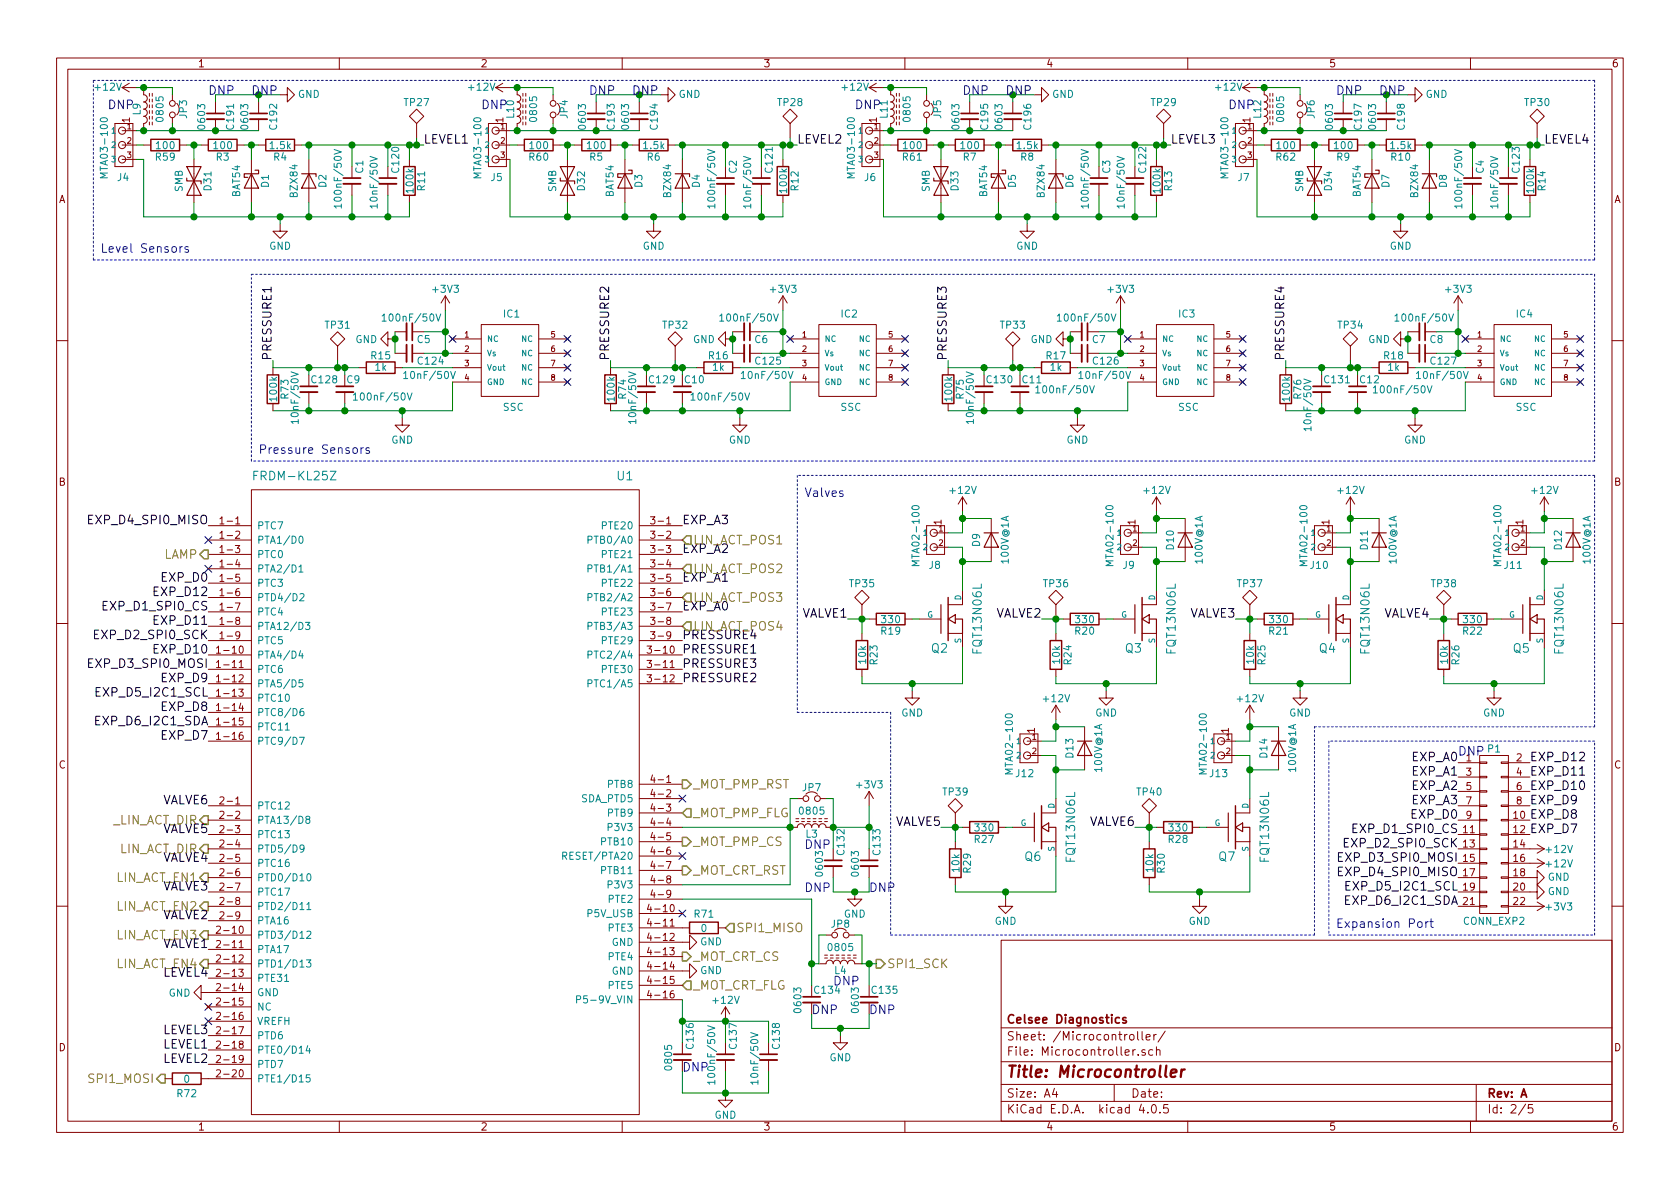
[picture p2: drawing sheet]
<svg xmlns="http://www.w3.org/2000/svg" width="297mm" height="210mm" viewBox="0 0 297 210" stroke-linecap="round" stroke-linejoin="round" font-family="sans-serif">
<defs><g id="words">
<text font-size="2.8" fill="#840000" x="178" y="190.5">Title: Microcontroller</text>
<g font-size="2.1" fill="#0000c2">
<text x="36.8" y="16.8">DNP</text>
<text x="44.4" y="16.8">DNP</text>
<text x="104.1" y="16.8">DNP</text>
<text x="111.8" y="16.8">DNP</text>
<text x="170.2" y="16.8">DNP</text>
<text x="177.8" y="16.8">DNP</text>
<text x="236.2" y="16.8">DNP</text>
<text x="243.8" y="16.8">DNP</text>
<text x="19" y="19.3">DNP</text>
<text x="85.1" y="19.3">DNP</text>
<text x="151.1" y="19.3">DNP</text>
<text x="217.2" y="19.3">DNP</text>
<text x="17.8" y="44.7">Level Sensors</text>
<text x="45.7" y="80.3">Pressure Sensors</text>
<text x="142.2" y="87.9">Valves</text>
<text x="257.8" y="133.6">DNP</text>
<text x="142.2" y="150.1">DNP</text>
<text x="142.2" y="157.7">DNP</text>
<text x="153.7" y="157.7">DNP</text>
<text x="236.2" y="164.1">Expansion Port</text>
<text x="143.5" y="179.3">DNP</text>
<text x="147.3" y="174.2">DNP</text>
<text x="153.7" y="179.3">DNP</text>
<text x="120.6" y="189.5">DNP</text>
</g>
<g font-size="2.1">
<text x="74.9" y="25.4">LEVEL1</text>
<text x="141" y="25.4">LEVEL2</text>
<text x="207" y="25.4">LEVEL3</text>
<text x="273" y="25.4">LEVEL4</text>
<text x="48" y="63.7" transform="rotate(-90 48 63.7)">PRESSURE1</text>
<text x="107.7" y="63.7" transform="rotate(-90 107.7 63.7)">PRESSURE2</text>
<text x="167.4" y="63.7" transform="rotate(-90 167.4 63.7)">PRESSURE3</text>
<text x="227.1" y="63.7" transform="rotate(-90 227.1 63.7)">PRESSURE4</text>
<text x="16.3" y="92.7">EXP_D4_SPI0_MISO</text>
<text x="120.6" y="92.7">EXP_A3</text>
<text x="18.8" y="107.9">EXP_D1_SPI0_CS</text>
<text x="27.5" y="105.4">EXP_D12</text>
<text x="28.7" y="102.9">EXP_D0</text>
<text x="17.2" y="113">EXP_D2_SPI0_SCK</text>
<text x="27.5" y="110.5">EXP_D11</text>
<text x="141.6" y="109.2">VALVE1</text>
<text x="175.9" y="109.2">VALVE2</text>
<text x="210.2" y="109.2">VALVE3</text>
<text x="244.5" y="109.2">VALVE4</text>
<text x="16.3" y="118.1">EXP_D3_SPI0_MOSI</text>
<text x="27.5" y="115.6">EXP_D10</text>
<text x="120.6" y="118.1">PRESSURE3</text>
<text x="120.6" y="115.6">PRESSURE1</text>
<text x="17.6" y="123.2">EXP_D5_I2C1_SCL</text>
<text x="28.7" y="120.6">EXP_D9</text>
<text x="28.7" y="125.7">EXP_D8</text>
<text x="120.6" y="120.6">PRESSURE2</text>
<text x="17.4" y="128.3">EXP_D6_I2C1_SDA</text>
<text x="28.7" y="130.8">EXP_D7</text>
<text x="249.7" y="137.2">EXP_A1</text>
<text x="249.7" y="134.6">EXP_A0</text>
<text x="270.5" y="137.2">EXP_D11</text>
<text x="270.5" y="134.6">EXP_D12</text>
<text x="28.6" y="142.2">VALVE6</text>
<text x="249.7" y="139.7">EXP_A2</text>
<text x="249.7" y="142.2">EXP_A3</text>
<text x="270.5" y="142.2">EXP_D9</text>
<text x="270.5" y="139.7">EXP_D10</text>
<text x="28.6" y="147.3">VALVE5</text>
<text x="158.1" y="146">VALVE5</text>
<text x="192.4" y="146">VALVE6</text>
<text x="238.2" y="149.9">EXP_D2_SPI0_SCK</text>
<text x="239.8" y="147.3">EXP_D1_SPI0_CS</text>
<text x="249.7" y="144.8">EXP_D0</text>
<text x="270.5" y="147.3">EXP_D7</text>
<text x="270.5" y="144.8">EXP_D8</text>
<text x="28.6" y="152.4">VALVE4</text>
<text x="237.3" y="152.4">EXP_D3_SPI0_MOSI</text>
<text x="237.3" y="154.9">EXP_D4_SPI0_MISO</text>
<text x="28.6" y="157.5">VALVE3</text>
<text x="238.4" y="160">EXP_D6_I2C1_SDA</text>
<text x="238.6" y="157.5">EXP_D5_I2C1_SCL</text>
<text x="28.6" y="162.6">VALVE2</text>
<text x="28.6" y="167.6">VALVE1</text>
<text x="28.8" y="172.7">LEVEL4</text>
<text x="28.8" y="185.4">LEVEL1</text>
<text x="28.8" y="182.9">LEVEL3</text>
<text x="28.8" y="188">LEVEL2</text>
</g>
<g font-size="2.1" fill="#008484">
<text x="45.4" y="84.9">FRDM-KL25Z</text>
<text x="109.1" y="84.9">U1</text>
<text x="164.7" y="115.4">Q2</text>
<text x="173.6" y="115.4" transform="rotate(-90 173.6 115.4)">FQT13N06L</text>
<text x="199" y="115.4">Q3</text>
<text x="207.9" y="115.4" transform="rotate(-90 207.9 115.4)">FQT13N06L</text>
<text x="233.3" y="115.4">Q4</text>
<text x="242.2" y="115.4" transform="rotate(-90 242.2 115.4)">FQT13N06L</text>
<text x="267.6" y="115.4">Q5</text>
<text x="276.5" y="115.4" transform="rotate(-90 276.5 115.4)">FQT13N06L</text>
<text x="181.2" y="152.2">Q6</text>
<text x="190.1" y="152.2" transform="rotate(-90 190.1 152.2)">FQT13N06L</text>
<text x="215.5" y="152.2">Q7</text>
<text x="224.4" y="152.2" transform="rotate(-90 224.4 152.2)">FQT13N06L</text>
</g>
<g font-size="2.1" fill="#848400">
<text x="28.9" y="98.8">LAMP</text>
<text x="120.6" y="97.8">EXP_A2</text>
<text x="122.6" y="96.3">LIN_ACT_POS1</text>
<text x="122.6" y="101.3">LIN_ACT_POS2</text>
<text x="120.6" y="102.9">EXP_A1</text>
<text x="120.6" y="107.9">EXP_A0</text>
<text x="122.6" y="106.4">LIN_ACT_POS3</text>
<text x="120.6" y="113">PRESSURE4</text>
<text x="122.6" y="111.5">LIN_ACT_POS4</text>
<text x="122.6" y="139.4">_MOT_PMP_RST</text>
<text x="19.9" y="145.8">_LIN_ACT_DIR</text>
<text x="122.6" y="144.5">_MOT_PMP_FLG</text>
<text x="122.6" y="149.6">_MOT_PMP_CS</text>
<text x="20.6" y="156">LIN_ACT_EN1</text>
<text x="21.1" y="150.9">LIN_ACT_DIR</text>
<text x="122.6" y="154.7">_MOT_CRT_RST</text>
<text x="20.6" y="161">LIN_ACT_EN2</text>
<text x="20.6" y="166.1">LIN_ACT_EN3</text>
<text x="130.2" y="164.8">SPI1_MISO</text>
<text x="20.6" y="171.2">LIN_ACT_EN4</text>
<text x="122.6" y="169.9">_MOT_CRT_CS</text>
<text x="156.9" y="171.2">SPI1_SCK</text>
<text x="122.6" y="175">_MOT_CRT_FLG</text>
<text x="16.1" y="191.5">SPI1_MOSI</text>
</g>
<g font-size="2.1" fill="#840000">
<text x="178" y="184">Sheet: /Microcontroller/</text>
<text x="178" y="181">Celsee Diagnostics</text>
<text x="178" y="186.7">File: Microcontroller.sch</text>
<text x="178" y="196.9">KiCad E.D.A. kicad 4.0.5</text>
<text x="178" y="194.1">Size: A4</text>
<text x="200" y="194.1">Date:</text>
<text x="263" y="194.1">Rev: A</text>
<text x="263" y="196.9">Id: 2/5</text>
</g>
<g font-size="1.8" fill="#840000">
<text x="35" y="11.9">1</text>
<text x="85" y="11.9">2</text>
<text x="135" y="11.9">3</text>
<text x="185" y="11.9">4</text>
<text x="235" y="11.9">5</text>
<text x="285" y="11.9">6</text>
<text x="22.9" y="21.7" transform="rotate(-90 22.9 21.7)">1</text>
<text x="89" y="21.7" transform="rotate(-90 89 21.7)">1</text>
<text x="155" y="21.7" transform="rotate(-90 155 21.7)">1</text>
<text x="221.1" y="21.7" transform="rotate(-90 221.1 21.7)">1</text>
<text x="10.4" y="35.9">A</text>
<text x="285.4" y="35.9">A</text>
<text x="10.4" y="85.9">B</text>
<text x="285.4" y="85.9">B</text>
<text x="39.4" y="92.7">1-1</text>
<text x="39.4" y="95.2">1-2</text>
<text x="115.6" y="92.7">3-1</text>
<text x="115.6" y="95.2">3-2</text>
<text x="166.4" y="92.8" transform="rotate(-90 166.4 92.8)">1</text>
<text x="200.7" y="92.8" transform="rotate(-90 200.7 92.8)">1</text>
<text x="235" y="92.8" transform="rotate(-90 235 92.8)">1</text>
<text x="269.3" y="92.8" transform="rotate(-90 269.3 92.8)">1</text>
<text x="39.4" y="97.8">1-3</text>
<text x="39.4" y="100.3">1-4</text>
<text x="115.6" y="97.8">3-3</text>
<text x="115.6" y="100.3">3-4</text>
<text x="39.4" y="102.9">1-5</text>
<text x="39.4" y="105.4">1-6</text>
<text x="39.4" y="107.9">1-7</text>
<text x="115.6" y="102.9">3-5</text>
<text x="115.6" y="105.4">3-6</text>
<text x="115.6" y="107.9">3-7</text>
<text x="39.4" y="110.5">1-8</text>
<text x="39.4" y="113">1-9</text>
<text x="115.6" y="110.5">3-8</text>
<text x="115.6" y="113">3-9</text>
<text x="38.9" y="115.6">1-10</text>
<text x="38.9" y="118.1">1-11</text>
<text x="115.1" y="115.6">3-10</text>
<text x="115.1" y="118.1">3-11</text>
<text x="38.9" y="120.6">1-12</text>
<text x="38.9" y="123.2">1-13</text>
<text x="38.9" y="125.7">1-14</text>
<text x="115.1" y="120.6">3-12</text>
<text x="38.9" y="128.3">1-15</text>
<text x="38.9" y="130.8">1-16</text>
<text x="183" y="129.6" transform="rotate(-90 183 129.6)">1</text>
<text x="217.2" y="129.6" transform="rotate(-90 217.2 129.6)">1</text>
<text x="10.4" y="135.9">C</text>
<text x="259.2" y="134.6">1</text>
<text x="259.2" y="137.2">3</text>
<text x="268.1" y="134.6">2</text>
<text x="268.1" y="137.2">4</text>
<text x="285.4" y="135.9">C</text>
<text x="39.4" y="142.2">2-1</text>
<text x="115.6" y="138.4">4-1</text>
<text x="115.6" y="141">4-2</text>
<text x="115.6" y="143.5">4-3</text>
<text x="259.2" y="139.7">5</text>
<text x="259.2" y="142.2">7</text>
<text x="268.1" y="139.7">6</text>
<text x="268.1" y="142.2">8</text>
<text x="39.4" y="144.8">2-2</text>
<text x="39.4" y="147.3">2-3</text>
<text x="39.4" y="149.9">2-4</text>
<text x="115.6" y="146">4-4</text>
<text x="115.6" y="148.6">4-5</text>
<text x="258.7" y="147.3">11</text>
<text x="258.7" y="149.9">13</text>
<text x="259.2" y="144.8">9</text>
<text x="267.6" y="144.8">10</text>
<text x="267.6" y="147.3">12</text>
<text x="267.6" y="149.9">14</text>
<text x="39.4" y="152.4">2-5</text>
<text x="39.4" y="154.9">2-6</text>
<text x="115.6" y="151.1">4-6</text>
<text x="115.6" y="153.7">4-7</text>
<text x="258.7" y="152.4">15</text>
<text x="258.7" y="154.9">17</text>
<text x="267.6" y="152.4">16</text>
<text x="267.6" y="154.9">18</text>
<text x="39.4" y="157.5">2-7</text>
<text x="39.4" y="160">2-8</text>
<text x="115.1" y="161.3">4-10</text>
<text x="115.6" y="156.2">4-8</text>
<text x="115.6" y="158.7">4-9</text>
<text x="258.7" y="160">21</text>
<text x="258.7" y="157.5">19</text>
<text x="267.6" y="157.5">20</text>
<text x="267.6" y="160">22</text>
<text x="38.9" y="165.1">2-10</text>
<text x="38.9" y="167.6">2-11</text>
<text x="39.4" y="162.6">2-9</text>
<text x="115.1" y="163.8">4-11</text>
<text x="115.1" y="166.4">4-12</text>
<text x="38.9" y="170.2">2-12</text>
<text x="38.9" y="172.7">2-13</text>
<text x="115.1" y="168.9">4-13</text>
<text x="115.1" y="171.4">4-14</text>
<text x="115.1" y="174">4-15</text>
<text x="38.9" y="175.3">2-14</text>
<text x="38.9" y="177.8">2-15</text>
<text x="115.1" y="176.5">4-16</text>
<text x="10.4" y="185.9">D</text>
<text x="38.9" y="180.3">2-16</text>
<text x="38.9" y="182.9">2-17</text>
<text x="38.9" y="185.4">2-18</text>
<text x="285.4" y="185.9">D</text>
<text x="38.9" y="188">2-19</text>
<text x="35" y="199.9">1</text>
<text x="85" y="199.9">2</text>
<text x="135" y="199.9">3</text>
<text x="185" y="199.9">4</text>
<text x="235" y="199.9">5</text>
<text x="285" y="199.9">6</text>
</g>
<g font-size="1.8" fill="#008484">
<text x="16.9" y="16">+12V</text>
<text x="52.7" y="17.3">GND</text>
<text x="83" y="16">+12V</text>
<text x="120" y="17.3">GND</text>
<text x="149" y="16">+12V</text>
<text x="186" y="17.3">GND</text>
<text x="215.1" y="16">+12V</text>
<text x="252" y="17.3">GND</text>
<text x="24.8" y="20.3" transform="rotate(-90 24.8 20.3)">L9</text>
<text x="28.9" y="21.3" transform="rotate(-90 28.9 21.3)">0805</text>
<text x="33" y="20.9" transform="rotate(-90 33 20.9)">JP3</text>
<text x="36.3" y="22.6" transform="rotate(-90 36.3 22.6)">0603</text>
<text x="41.4" y="22.8" transform="rotate(-90 41.4 22.8)">C191</text>
<text x="43.9" y="22.6" transform="rotate(-90 43.9 22.6)">0603</text>
<text x="49" y="22.8" transform="rotate(-90 49 22.8)">C192</text>
<text x="71.6" y="18.7">TP27</text>
<text x="90.9" y="20.8" transform="rotate(-90 90.9 20.8)">L10</text>
<text x="94.9" y="21.3" transform="rotate(-90 94.9 21.3)">0805</text>
<text x="100.4" y="20.9" transform="rotate(-90 100.4 20.9)">JP4</text>
<text x="103.6" y="22.6" transform="rotate(-90 103.6 22.6)">0603</text>
<text x="108.7" y="22.8" transform="rotate(-90 108.7 22.8)">C193</text>
<text x="111.2" y="22.6" transform="rotate(-90 111.2 22.6)">0603</text>
<text x="116.3" y="22.8" transform="rotate(-90 116.3 22.8)">C194</text>
<text x="137.6" y="18.7">TP28</text>
<text x="156.9" y="20.8" transform="rotate(-90 156.9 20.8)">L11</text>
<text x="161" y="21.3" transform="rotate(-90 161 21.3)">0805</text>
<text x="166.4" y="20.9" transform="rotate(-90 166.4 20.9)">JP5</text>
<text x="169.6" y="22.6" transform="rotate(-90 169.6 22.6)">0603</text>
<text x="174.7" y="22.8" transform="rotate(-90 174.7 22.8)">C195</text>
<text x="177.2" y="22.6" transform="rotate(-90 177.2 22.6)">0603</text>
<text x="182.3" y="22.8" transform="rotate(-90 182.3 22.8)">C196</text>
<text x="203.6" y="18.7">TP29</text>
<text x="223" y="20.8" transform="rotate(-90 223 20.8)">L12</text>
<text x="227" y="21.3" transform="rotate(-90 227 21.3)">0805</text>
<text x="232.4" y="20.9" transform="rotate(-90 232.4 20.9)">JP6</text>
<text x="235.7" y="22.6" transform="rotate(-90 235.7 22.6)">0603</text>
<text x="240.7" y="22.8" transform="rotate(-90 240.7 22.8)">C197</text>
<text x="243.3" y="22.6" transform="rotate(-90 243.3 22.6)">0603</text>
<text x="248.4" y="22.8" transform="rotate(-90 248.4 22.8)">C198</text>
<text x="269.7" y="18.7">TP30</text>
<text x="27.6" y="28.4">R59</text>
<text x="27.7" y="26.4">100</text>
<text x="37.9" y="26.4">100</text>
<text x="38.3" y="28.4">R3</text>
<text x="47.8" y="26.4">1.5k</text>
<text x="48.4" y="28.4">R4</text>
<text x="93.6" y="28.4">R60</text>
<text x="93.8" y="26.4">100</text>
<text x="103.9" y="26.4">100</text>
<text x="104.3" y="28.4">R5</text>
<text x="113.8" y="26.4">1.5k</text>
<text x="114.5" y="28.4">R6</text>
<text x="159.7" y="28.4">R61</text>
<text x="159.8" y="26.4">100</text>
<text x="170" y="26.4">100</text>
<text x="170.3" y="28.4">R7</text>
<text x="179.9" y="26.4">1.5k</text>
<text x="180.5" y="28.4">R8</text>
<text x="225.7" y="28.4">R62</text>
<text x="225.9" y="26.4">100</text>
<text x="236" y="26.4">100</text>
<text x="236.4" y="28.4">R9</text>
<text x="245.9" y="26.4">1.5k</text>
<text x="246" y="28.4">R10</text>
<text x="19" y="30.8" transform="rotate(-90 19 30.8)">MTA03-100</text>
<text x="20.8" y="32">J4</text>
<text x="32.3" y="34" transform="rotate(-90 32.3 34)">SMB</text>
<text x="37.4" y="33.6" transform="rotate(-90 37.4 33.6)">D31</text>
<text x="42.4" y="34.8" transform="rotate(-90 42.4 34.8)">BAT54</text>
<text x="47.5" y="33.1" transform="rotate(-90 47.5 33.1)">D1</text>
<text x="52.6" y="34.7" transform="rotate(-90 52.6 34.7)">BZX84</text>
<text x="57.7" y="33.1" transform="rotate(-90 57.7 33.1)">D2</text>
<text x="64.2" y="30.6" transform="rotate(-90 64.2 30.6)">C1</text>
<text x="70.6" y="30.4" transform="rotate(-90 70.6 30.4)">C120</text>
<text x="73.1" y="34" transform="rotate(-90 73.1 34)">100k</text>
<text x="75.1" y="33.6" transform="rotate(-90 75.1 33.6)">R11</text>
<text x="85.1" y="30.8" transform="rotate(-90 85.1 30.8)">MTA03-100</text>
<text x="86.8" y="32">J5</text>
<text x="98.3" y="34" transform="rotate(-90 98.3 34)">SMB</text>
<text x="103.4" y="33.6" transform="rotate(-90 103.4 33.6)">D32</text>
<text x="108.5" y="34.8" transform="rotate(-90 108.5 34.8)">BAT54</text>
<text x="113.6" y="33.1" transform="rotate(-90 113.6 33.1)">D3</text>
<text x="118.6" y="34.7" transform="rotate(-90 118.6 34.7)">BZX84</text>
<text x="123.7" y="33.1" transform="rotate(-90 123.7 33.1)">D4</text>
<text x="130.3" y="30.6" transform="rotate(-90 130.3 30.6)">C2</text>
<text x="136.6" y="30.4" transform="rotate(-90 136.6 30.4)">C121</text>
<text x="139.1" y="34" transform="rotate(-90 139.1 34)">100k</text>
<text x="141.2" y="33.6" transform="rotate(-90 141.2 33.6)">R12</text>
<text x="151.1" y="30.8" transform="rotate(-90 151.1 30.8)">MTA03-100</text>
<text x="152.9" y="32">J6</text>
<text x="164.4" y="34" transform="rotate(-90 164.4 34)">SMB</text>
<text x="169.4" y="33.6" transform="rotate(-90 169.4 33.6)">D33</text>
<text x="174.5" y="34.8" transform="rotate(-90 174.5 34.8)">BAT54</text>
<text x="179.6" y="33.1" transform="rotate(-90 179.6 33.1)">D5</text>
<text x="184.7" y="34.7" transform="rotate(-90 184.7 34.7)">BZX84</text>
<text x="189.8" y="33.1" transform="rotate(-90 189.8 33.1)">D6</text>
<text x="196.3" y="30.6" transform="rotate(-90 196.3 30.6)">C3</text>
<text x="202.6" y="30.4" transform="rotate(-90 202.6 30.4)">C122</text>
<text x="205.2" y="34" transform="rotate(-90 205.2 34)">100k</text>
<text x="207.2" y="33.6" transform="rotate(-90 207.2 33.6)">R13</text>
<text x="217.2" y="30.8" transform="rotate(-90 217.2 30.8)">MTA03-100</text>
<text x="218.9" y="32">J7</text>
<text x="230.4" y="34" transform="rotate(-90 230.4 34)">SMB</text>
<text x="235.5" y="33.6" transform="rotate(-90 235.5 33.6)">D34</text>
<text x="240.6" y="34.8" transform="rotate(-90 240.6 34.8)">BAT54</text>
<text x="245.6" y="33.1" transform="rotate(-90 245.6 33.1)">D7</text>
<text x="250.7" y="34.7" transform="rotate(-90 250.7 34.7)">BZX84</text>
<text x="255.8" y="33.1" transform="rotate(-90 255.8 33.1)">D8</text>
<text x="262.3" y="30.6" transform="rotate(-90 262.3 30.6)">C4</text>
<text x="268.7" y="30.4" transform="rotate(-90 268.7 30.4)">C123</text>
<text x="271.2" y="34" transform="rotate(-90 271.2 34)">100k</text>
<text x="273.3" y="33.6" transform="rotate(-90 273.3 33.6)">R14</text>
<text x="60.4" y="36.1" transform="rotate(-90 60.4 36.1)">100nF/50V</text>
<text x="66.8" y="36.2" transform="rotate(-90 66.8 36.2)">10nF/50V</text>
<text x="126.4" y="36.1" transform="rotate(-90 126.4 36.1)">100nF/50V</text>
<text x="132.8" y="36.2" transform="rotate(-90 132.8 36.2)">10nF/50V</text>
<text x="192.5" y="36.1" transform="rotate(-90 192.5 36.1)">100nF/50V</text>
<text x="198.8" y="36.2" transform="rotate(-90 198.8 36.2)">10nF/50V</text>
<text x="258.5" y="36.1" transform="rotate(-90 258.5 36.1)">100nF/50V</text>
<text x="264.9" y="36.2" transform="rotate(-90 264.9 36.2)">10nF/50V</text>
<text x="47.6" y="44.1">GND</text>
<text x="113.6" y="44.1">GND</text>
<text x="179.7" y="44.1">GND</text>
<text x="245.7" y="44.1">GND</text>
<text x="76.7" y="51.8">+3V3</text>
<text x="136.3" y="51.8">+3V3</text>
<text x="196" y="51.8">+3V3</text>
<text x="255.7" y="51.8">+3V3</text>
<text x="57.6" y="58.1">TP31</text>
<text x="68.3" y="56.8">100nF/50V</text>
<text x="89.1" y="56.1">IC1</text>
<text x="117.3" y="58.1">TP32</text>
<text x="128" y="56.8">100nF/50V</text>
<text x="148.8" y="56.1">IC2</text>
<text x="177" y="58.1">TP33</text>
<text x="187.7" y="56.8">100nF/50V</text>
<text x="208.5" y="56.1">IC3</text>
<text x="236.7" y="58.1">TP34</text>
<text x="247.4" y="56.8">100nF/50V</text>
<text x="268.1" y="56.1">IC4</text>
<text x="62.8" y="60.6">GND</text>
<text x="65.7" y="63.5">R15</text>
<text x="66.3" y="65.6">1k</text>
<text x="73.8" y="60.6">C5</text>
<text x="74" y="64.5">C124</text>
<text x="122.5" y="60.6">GND</text>
<text x="125.4" y="63.5">R16</text>
<text x="126" y="65.6">1k</text>
<text x="133.5" y="60.6">C6</text>
<text x="133.7" y="64.5">C125</text>
<text x="182.2" y="60.6">GND</text>
<text x="185.1" y="63.5">R17</text>
<text x="185.7" y="65.6">1k</text>
<text x="193.2" y="60.6">C7</text>
<text x="193.4" y="64.5">C126</text>
<text x="241.9" y="60.6">GND</text>
<text x="244.8" y="63.5">R18</text>
<text x="245.4" y="65.6">1k</text>
<text x="252.9" y="60.6">C8</text>
<text x="253.1" y="64.5">C127</text>
<text x="49" y="70.8" transform="rotate(-90 49 70.8)">100k</text>
<text x="51" y="70.5" transform="rotate(-90 51 70.5)">R73</text>
<text x="55.2" y="67.8">C128</text>
<text x="61.3" y="67.8">C9</text>
<text x="63.2" y="70.8">100nF/50V</text>
<text x="72" y="67">10nF/50V</text>
<text x="108.7" y="70.8" transform="rotate(-90 108.7 70.8)">100k</text>
<text x="110.7" y="70.5" transform="rotate(-90 110.7 70.5)">R74</text>
<text x="114.9" y="67.8">C129</text>
<text x="121.1" y="67.8">C10</text>
<text x="122.9" y="70.8">100nF/50V</text>
<text x="131.7" y="67">10nF/50V</text>
<text x="168.4" y="70.8" transform="rotate(-90 168.4 70.8)">100k</text>
<text x="170.4" y="70.5" transform="rotate(-90 170.4 70.5)">R75</text>
<text x="174.6" y="67.8">C130</text>
<text x="180.8" y="67.8">C11</text>
<text x="183.9" y="69.5">100nF/50V</text>
<text x="191.4" y="67">10nF/50V</text>
<text x="228" y="70.8" transform="rotate(-90 228 70.8)">100k</text>
<text x="230.1" y="70.5" transform="rotate(-90 230.1 70.5)">R76</text>
<text x="234.3" y="67.8">C131</text>
<text x="240.5" y="67.8">C12</text>
<text x="243.6" y="69.5">100nF/50V</text>
<text x="251.1" y="67">10nF/50V</text>
<text x="52.8" y="74.3" transform="rotate(-90 52.8 74.3)">10nF/50V</text>
<text x="89" y="72.6">SSC</text>
<text x="112.5" y="74.3" transform="rotate(-90 112.5 74.3)">10nF/50V</text>
<text x="148.6" y="72.6">SSC</text>
<text x="172.2" y="74.3" transform="rotate(-90 172.2 74.3)">10nF/50V</text>
<text x="208.3" y="72.6">SSC</text>
<text x="231.9" y="75.6" transform="rotate(-90 231.9 75.6)">10nF/50V</text>
<text x="268" y="72.6">SSC</text>
<text x="69.2" y="78.4">GND</text>
<text x="128.9" y="78.4">GND</text>
<text x="188.5" y="78.4">GND</text>
<text x="248.2" y="78.4">GND</text>
<text x="168.1" y="87.3">+12V</text>
<text x="202.4" y="87.3">+12V</text>
<text x="236.7" y="87.3">+12V</text>
<text x="271" y="87.3">+12V</text>
<text x="45.5" y="93.6">PTC7</text>
<text x="106.6" y="93.6">PTE20</text>
<text x="45.5" y="96.1">PTA1/D0</text>
<text x="45.5" y="98.7">PTC0</text>
<text x="45.5" y="101.2">PTA2/D1</text>
<text x="104.7" y="96.1">PTB0/A0</text>
<text x="104.7" y="101.2">PTB1/A1</text>
<text x="106.6" y="98.7">PTE21</text>
<text x="162.6" y="99.4" transform="rotate(-90 162.6 99.4)">MTA02-100</text>
<text x="164.3" y="100.6">J8</text>
<text x="173.3" y="96.6" transform="rotate(-90 173.3 96.6)">D9</text>
<text x="178.3" y="99.5" transform="rotate(-90 178.3 99.5)">100V@1A</text>
<text x="196.8" y="99.4" transform="rotate(-90 196.8 99.4)">MTA02-100</text>
<text x="198.6" y="100.6">J9</text>
<text x="207.5" y="97.1" transform="rotate(-90 207.5 97.1)">D10</text>
<text x="212.6" y="99.5" transform="rotate(-90 212.6 99.5)">100V@1A</text>
<text x="231.1" y="99.4" transform="rotate(-90 231.1 99.4)">MTA02-100</text>
<text x="231.8" y="100.6">J10</text>
<text x="241.8" y="97.1" transform="rotate(-90 241.8 97.1)">D11</text>
<text x="246.9" y="99.5" transform="rotate(-90 246.9 99.5)">100V@1A</text>
<text x="265.4" y="99.4" transform="rotate(-90 265.4 99.4)">MTA02-100</text>
<text x="266.1" y="100.6">J11</text>
<text x="276.1" y="97.1" transform="rotate(-90 276.1 97.1)">D12</text>
<text x="281.2" y="99.5" transform="rotate(-90 281.2 99.5)">100V@1A</text>
<text x="45.5" y="103.8">PTC3</text>
<text x="45.5" y="106.3">PTD4/D2</text>
<text x="104.7" y="106.3">PTB2/A2</text>
<text x="106.6" y="103.8">PTE22</text>
<text x="150.3" y="103.8">TP35</text>
<text x="184.6" y="103.8">TP36</text>
<text x="218.9" y="103.8">TP37</text>
<text x="253.2" y="103.8">TP38</text>
<text x="45.5" y="108.8">PTC4</text>
<text x="45.5" y="111.4">PTA12/D3</text>
<text x="45.5" y="113.9">PTC5</text>
<text x="104.7" y="111.4">PTB3/A3</text>
<text x="106.6" y="108.8">PTE23</text>
<text x="106.6" y="113.9">PTE29</text>
<text x="155.9" y="112.2">R19</text>
<text x="156" y="110.2">330</text>
<text x="190.1" y="112.2">R20</text>
<text x="190.3" y="110.2">330</text>
<text x="224.4" y="112.2">R21</text>
<text x="224.6" y="110.2">330</text>
<text x="258.7" y="112.2">R22</text>
<text x="258.9" y="110.2">330</text>
<text x="45.5" y="116.5">PTA4/D4</text>
<text x="45.5" y="119">PTC6</text>
<text x="104.7" y="116.5">PTC2/A4</text>
<text x="106.6" y="119">PTE30</text>
<text x="153.1" y="117.3" transform="rotate(-90 153.1 117.3)">10k</text>
<text x="155.1" y="117.4" transform="rotate(-90 155.1 117.4)">R23</text>
<text x="187.4" y="117.3" transform="rotate(-90 187.4 117.3)">10k</text>
<text x="189.4" y="117.4" transform="rotate(-90 189.4 117.4)">R24</text>
<text x="221.7" y="117.3" transform="rotate(-90 221.7 117.3)">10k</text>
<text x="223.7" y="117.4" transform="rotate(-90 223.7 117.4)">R25</text>
<text x="256" y="117.3" transform="rotate(-90 256 117.3)">10k</text>
<text x="258" y="117.4" transform="rotate(-90 258 117.4)">R26</text>
<text x="45.5" y="121.5">PTA5/D5</text>
<text x="45.5" y="124.1">PTC10</text>
<text x="104.7" y="121.5">PTC1/A5</text>
<text x="184.6" y="124.1">+12V</text>
<text x="218.9" y="124.1">+12V</text>
<text x="45.5" y="126.6">PTC8/D6</text>
<text x="45.5" y="129.2">PTC11</text>
<text x="45.5" y="131.7">PTC9/D7</text>
<text x="159.3" y="126.7">GND</text>
<text x="193.6" y="126.7">GND</text>
<text x="227.9" y="126.7">GND</text>
<text x="262.2" y="126.7">GND</text>
<text x="179.1" y="136.2" transform="rotate(-90 179.1 136.2)">MTA02-100</text>
<text x="179.7" y="137.4">J12</text>
<text x="189.8" y="134" transform="rotate(-90 189.8 134)">D13</text>
<text x="194.8" y="136.4" transform="rotate(-90 194.8 136.4)">100V@1A</text>
<text x="213.4" y="136.2" transform="rotate(-90 213.4 136.2)">MTA02-100</text>
<text x="214" y="137.4">J13</text>
<text x="224.1" y="134" transform="rotate(-90 224.1 134)">D14</text>
<text x="229.1" y="136.4" transform="rotate(-90 229.1 136.4)">100V@1A</text>
<text x="263.1" y="133">P1</text>
<text x="45.5" y="143.1">PTC12</text>
<text x="102.8" y="141.9">SDA_PTD5</text>
<text x="107.5" y="139.3">PTB8</text>
<text x="141.9" y="139.9">JP7</text>
<text x="151.6" y="139.4">+3V3</text>
<text x="166.8" y="140.7">TP39</text>
<text x="201.1" y="140.7">TP40</text>
<text x="45.5" y="145.7">PTA13/D8</text>
<text x="45.5" y="148.2">PTC13</text>
<text x="106.5" y="149.5">PTB10</text>
<text x="107.5" y="144.4">PTB9</text>
<text x="107.7" y="146.9">P3V3</text>
<text x="141.6" y="144">0805</text>
<text x="142.5" y="148.1">L3</text>
<text x="172.4" y="149">R27</text>
<text x="172.5" y="147">330</text>
<text x="206.7" y="149">R28</text>
<text x="206.8" y="147">330</text>
<text x="45.5" y="150.7">PTD5/D9</text>
<text x="45.5" y="153.3">PTC16</text>
<text x="45.5" y="155.8">PTD0/D10</text>
<text x="100.1" y="152">RESET/PTA20</text>
<text x="106.5" y="154.6">PTB11</text>
<text x="145.5" y="154.7" transform="rotate(-90 145.5 154.7)">0603</text>
<text x="149.3" y="151" transform="rotate(-90 149.3 151)">C132</text>
<text x="151.8" y="154.7" transform="rotate(-90 151.8 154.7)">0603</text>
<text x="155.7" y="151" transform="rotate(-90 155.7 151)">C133</text>
<text x="169.6" y="154.1" transform="rotate(-90 169.6 154.1)">10k</text>
<text x="171.7" y="154.3" transform="rotate(-90 171.7 154.3)">R29</text>
<text x="203.9" y="154.1" transform="rotate(-90 203.9 154.1)">10k</text>
<text x="205.9" y="154.3" transform="rotate(-90 205.9 154.3)">R30</text>
<text x="273.5" y="153.4">+12V</text>
<text x="273.5" y="150.8">+12V</text>
<text x="273.6" y="155.7">GND</text>
<text x="45.5" y="158.4">PTC17</text>
<text x="45.5" y="160.9">PTD2/D11</text>
<text x="107.6" y="159.6">PTE2</text>
<text x="107.7" y="157.1">P3V3</text>
<text x="273.5" y="161">+3V3</text>
<text x="273.6" y="158.3">GND</text>
<text x="45.5" y="163.4">PTA16</text>
<text x="45.5" y="166">PTD3/D12</text>
<text x="104" y="162.2">P5V_USB</text>
<text x="107.6" y="164.7">PTE3</text>
<text x="108.1" y="167.3">GND</text>
<text x="122.8" y="162.2">R71</text>
<text x="123.8" y="167.2">GND</text>
<text x="124" y="164.8">0</text>
<text x="147" y="164">JP8</text>
<text x="149.2" y="162.2">GND</text>
<text x="175.8" y="163.5">GND</text>
<text x="210.1" y="163.5">GND</text>
<text x="258.8" y="163.5">CONN_EXP2</text>
<text x="45.5" y="168.5">PTA17</text>
<text x="45.5" y="171.1">PTD1/D13</text>
<text x="45.5" y="173.6">PTE31</text>
<text x="107.6" y="169.8">PTE4</text>
<text x="108.1" y="172.3">GND</text>
<text x="123.8" y="172.2">GND</text>
<text x="146.6" y="168.2">0805</text>
<text x="147.6" y="172.2">L4</text>
<text x="29.8" y="176.2">GND</text>
<text x="45.5" y="176.1">GND</text>
<text x="45.5" y="178.7">NC</text>
<text x="103.2" y="177.4">P5-9V_VIN</text>
<text x="107.6" y="174.9">PTE5</text>
<text x="126.2" y="177.5">+12V</text>
<text x="141.7" y="178.8" transform="rotate(-90 141.7 178.8)">0603</text>
<text x="144.1" y="175.7">C134</text>
<text x="151.8" y="178.8" transform="rotate(-90 151.8 178.8)">0603</text>
<text x="154.3" y="175.7">C135</text>
<text x="45.5" y="181.2">VREFH</text>
<text x="45.5" y="183.8">PTD6</text>
<text x="122.6" y="185.3" transform="rotate(-90 122.6 185.3)">C136</text>
<text x="130.3" y="185.3" transform="rotate(-90 130.3 185.3)">C137</text>
<text x="137.9" y="185.3" transform="rotate(-90 137.9 185.3)">C138</text>
<text x="32.5" y="191.5">0</text>
<text x="45.5" y="191.4">PTE1/D15</text>
<text x="45.5" y="186.3">PTE0/D14</text>
<text x="45.5" y="188.8">PTD7</text>
<text x="118.8" y="189" transform="rotate(-90 118.8 189)">0805</text>
<text x="126.4" y="191" transform="rotate(-90 126.4 191)">100nF/50V</text>
<text x="134.1" y="191.1" transform="rotate(-90 134.1 191.1)">10nF/50V</text>
<text x="146.6" y="187.6">GND</text>
<text x="31.4" y="194">R72</text>
<text x="126.3" y="197.8">GND</text>
</g>
<g font-size="1.4" fill="#008484">
<text x="19.8" y="23.6">1</text>
<text x="85.8" y="23.6">1</text>
<text x="151.9" y="23.6">1</text>
<text x="217.9" y="23.6">1</text>
<text x="19.8" y="26.2">2</text>
<text x="19.8" y="28.7">3</text>
<text x="85.8" y="26.2">2</text>
<text x="85.8" y="28.7">3</text>
<text x="151.9" y="26.2">2</text>
<text x="151.9" y="28.7">3</text>
<text x="217.9" y="26.2">2</text>
<text x="217.9" y="28.7">3</text>
<text x="86.1" y="60.4">NC</text>
<text x="86.1" y="63">Vs</text>
<text x="86.1" y="65.5">Vout</text>
<text x="92.2" y="60.4">NC</text>
<text x="92.2" y="63">NC</text>
<text x="92.2" y="65.5">NC</text>
<text x="145.8" y="60.4">NC</text>
<text x="145.8" y="63">Vs</text>
<text x="145.8" y="65.5">Vout</text>
<text x="151.9" y="60.4">NC</text>
<text x="151.9" y="63">NC</text>
<text x="151.9" y="65.5">NC</text>
<text x="205.5" y="60.4">NC</text>
<text x="205.5" y="63">Vs</text>
<text x="205.5" y="65.5">Vout</text>
<text x="211.6" y="60.4">NC</text>
<text x="211.6" y="63">NC</text>
<text x="211.6" y="65.5">NC</text>
<text x="265.2" y="60.4">NC</text>
<text x="265.2" y="63">Vs</text>
<text x="265.2" y="65.5">Vout</text>
<text x="271.3" y="60.4">NC</text>
<text x="271.3" y="63">NC</text>
<text x="271.3" y="65.5">NC</text>
<text x="86.1" y="68.1">GND</text>
<text x="92.2" y="68.1">NC</text>
<text x="145.8" y="68.1">GND</text>
<text x="151.9" y="68.1">NC</text>
<text x="205.5" y="68.1">GND</text>
<text x="211.6" y="68.1">NC</text>
<text x="265.2" y="68.1">GND</text>
<text x="271.3" y="68.1">NC</text>
<text x="163.3" y="94.7">1</text>
<text x="197.6" y="94.7">1</text>
<text x="231.9" y="94.7">1</text>
<text x="266.2" y="94.7">1</text>
<text x="163.3" y="97.3">2</text>
<text x="197.6" y="97.3">2</text>
<text x="231.9" y="97.3">2</text>
<text x="266.2" y="97.3">2</text>
<text x="169.9" y="106.2" transform="rotate(-90 169.9 106.2)">D</text>
<text x="204.2" y="106.2" transform="rotate(-90 204.2 106.2)">D</text>
<text x="238.5" y="106.2" transform="rotate(-90 238.5 106.2)">D</text>
<text x="272.8" y="106.2" transform="rotate(-90 272.8 106.2)">D</text>
<text x="163.9" y="109.2">G</text>
<text x="169.9" y="113.7" transform="rotate(-90 169.9 113.7)">S</text>
<text x="198.2" y="109.2">G</text>
<text x="204.2" y="113.7" transform="rotate(-90 204.2 113.7)">S</text>
<text x="232.5" y="109.2">G</text>
<text x="238.5" y="113.7" transform="rotate(-90 238.5 113.7)">S</text>
<text x="266.8" y="109.2">G</text>
<text x="272.8" y="113.7" transform="rotate(-90 272.8 113.7)">S</text>
<text x="179.8" y="131.6">1</text>
<text x="214.1" y="131.6">1</text>
<text x="179.8" y="134.1">2</text>
<text x="214.1" y="134.1">2</text>
<text x="186.4" y="143" transform="rotate(-90 186.4 143)">D</text>
<text x="220.7" y="143" transform="rotate(-90 220.7 143)">D</text>
<text x="180.4" y="146">G</text>
<text x="214.7" y="146">G</text>
<text x="186.4" y="150.6" transform="rotate(-90 186.4 150.6)">S</text>
<text x="220.7" y="150.6" transform="rotate(-90 220.7 150.6)">S</text>
</g>
<g font-size="1.4" fill="#840000">
<text x="22.5" y="22.9">1</text>
<text x="88.5" y="22.9">1</text>
<text x="154.6" y="22.9">1</text>
<text x="220.6" y="22.9">1</text>
<text x="22.5" y="25.4">2</text>
<text x="22.5" y="27.9">3</text>
<text x="88.5" y="25.4">2</text>
<text x="88.5" y="27.9">3</text>
<text x="154.6" y="25.4">2</text>
<text x="154.6" y="27.9">3</text>
<text x="220.6" y="25.4">2</text>
<text x="220.6" y="27.9">3</text>
<text x="82.2" y="59.7">1</text>
<text x="97.4" y="59.7">5</text>
<text x="141.9" y="59.7">1</text>
<text x="157.1" y="59.7">5</text>
<text x="201.5" y="59.7">1</text>
<text x="216.8" y="59.7">5</text>
<text x="261.2" y="59.7">1</text>
<text x="276.5" y="59.7">5</text>
<text x="82.2" y="62.2">2</text>
<text x="82.2" y="64.8">3</text>
<text x="97.4" y="62.2">6</text>
<text x="97.4" y="64.8">7</text>
<text x="141.9" y="62.2">2</text>
<text x="141.9" y="64.8">3</text>
<text x="157.1" y="62.2">6</text>
<text x="157.1" y="64.8">7</text>
<text x="201.5" y="62.2">2</text>
<text x="201.5" y="64.8">3</text>
<text x="216.8" y="62.2">6</text>
<text x="216.8" y="64.8">7</text>
<text x="261.2" y="62.2">2</text>
<text x="261.2" y="64.8">3</text>
<text x="276.5" y="62.2">6</text>
<text x="276.5" y="64.8">7</text>
<text x="82.2" y="67.3">4</text>
<text x="97.4" y="67.3">8</text>
<text x="141.9" y="67.3">4</text>
<text x="157.1" y="67.3">8</text>
<text x="201.5" y="67.3">4</text>
<text x="216.8" y="67.3">8</text>
<text x="261.2" y="67.3">4</text>
<text x="276.5" y="67.3">8</text>
<text x="166" y="94">1</text>
<text x="200.3" y="94">1</text>
<text x="234.6" y="94">1</text>
<text x="268.9" y="94">1</text>
<text x="166" y="96.5">2</text>
<text x="200.3" y="96.5">2</text>
<text x="234.6" y="96.5">2</text>
<text x="268.9" y="96.5">2</text>
<text x="182.5" y="130.8">1</text>
<text x="216.8" y="130.8">1</text>
<text x="182.5" y="133.3">2</text>
<text x="216.8" y="133.3">2</text>
</g>
</g></defs>
<g fill="none" stroke="#840000" stroke-width=".18">
<path d="M10 10.3h277v189.9h-277zM12 12.2h273v186.1h-273zM21.6 15.5l1.3 .8M21.6 15.5h2.5M22.9 14.7l-1.3 .8M25.4 15.5v1.3a.63 .63 0 0 1 .6 .6 .63 .63 0 0 1-.6 .6 .63 .63 0 0 1 .6 .7 .63 .63 0 0 1-.6 .6 .63 .63 0 0 1 .6 .6 .63 .63 0 0 1-.6 .7 .63 .63 0 0 1 .6 .6 .63 .63 0 0 1-.6 .6v1.3M26.4 16.5v.5M26.4 17.5v.5M26.4 18.5v.5M26.4 19.6v.5M26.9 16.5v.5M26.9 17.5v.5"/>
<path d="M26.9 18.5v.5M26.9 19.6v.5M30.5 16.8v1M38.1 18v2.1M45.7 18v2.1M49.5 16.8h1.3v-1.3l1.3 1.3-1.3 1.2v-1.2M60 10.3v1.9M73.7 19.3l1.2 1.3-1.2 1.2-1.3-1.2zM87.6 15.5h2.6M87.6 15.5l1.3 .8M88.9 14.7l-1.3 .8M91.4 15.5v1.3a.63 .63 0 0 1 .7 .6 .63 .63 0 0 1-.7 .6 .63 .63 0 0 1 .7 .7 .63 .63 0 0 1-.7 .6 .63 .63 0 0 1 .7 .6 .63 .63 0 0 1-.7 .7 .63 .63 0 0 1 .7 .6 .63 .63 0 0 1-.7 .6v1.3"/>
<path d="M92.5 16.5v.5M92.5 17.5v.5M92.5 18.5v.5M92.5 19.6v.5M93 16.5v.5M93 17.5v.5M93 18.5v.5M93 19.6v.5M97.8 16.8v1M105.4 18v2.1M110 10.3v1.9M113 18v2.1"/>
<path d="M116.8 16.8h1.3v-1.3l1.3 1.3-1.3 1.2v-1.2M139.7 19.3l1.3 1.3-1.3 1.2-1.3-1.2zM153.7 15.5h2.5M153.7 15.5l1.2 .8M154.9 14.7l-1.2 .8M157.5 15.5v1.3a.63 .63 0 0 1 .6 .6 .63 .63 0 0 1-.6 .6 .63 .63 0 0 1 .6 .7 .63 .63 0 0 1-.6 .6 .63 .63 0 0 1 .6 .6 .63 .63 0 0 1-.6 .7 .63 .63 0 0 1 .6 .6 .63 .63 0 0 1-.6 .6v1.3M158.5 16.5v.5M158.5 17.5v.5M158.5 18.5v.5M158.5 19.6v.5M159 16.5v.5M159 17.5v.5"/>
<path d="M159 18.5v.5M159 19.6v.5M160 10.3v1.9M163.8 16.8v1M171.4 18v2.1M179.1 18v2.1M182.9 16.8h1.2v-1.3l1.3 1.3-1.3 1.2v-1.2M205.7 19.3l1.3 1.3-1.3 1.2-1.2-1.2zM210 10.3v1.9M219.7 15.5h2.5M219.7 15.5l1.3 .8M221 14.7l-1.3 .8"/>
<path d="M223.5 15.5v1.3a.63 .63 0 0 1 .7 .6 .63 .63 0 0 1-.7 .6 .63 .63 0 0 1 .7 .7 .63 .63 0 0 1-.7 .6 .63 .63 0 0 1 .7 .6 .63 .63 0 0 1-.7 .7 .63 .63 0 0 1 .7 .6 .63 .63 0 0 1-.7 .6v1.3M224.5 16.5v.5M224.5 17.5v.5M224.5 18.5v.5M224.5 19.6v.5M225 16.5v.5M225 17.5v.5M225 18.5v.5M225 19.6v.5M229.9 16.8v1M237.5 18v2.1M245.1 18v2.1"/>
<path d="M248.9 16.8h1.3v-1.3l1.3 1.3-1.3 1.2v-1.2M260 10.3v1.9M271.8 19.3l1.2 1.3-1.2 1.2-1.3-1.2zM20.3 21.8h3.2v7.7h-3.2zM21.6 25.6h2.5M21.6 23.1h2.5M21.6 28.2h2.5M25.4 25.6h1.3M26.4 20.6v.5M26.4 21.6v.5M26.9 20.6v.5M26.9 21.6v.5"/>
<path d="M30.5 20.8v1M31.7 25.6h1.3M34.3 28.2v7.6M35.6 25.6h1.2M38.1 21.1v2M41.9 25.6h1.3M44.4 28.2v7.6M45.7 25.6h1.3M45.7 21.1v2M49.5 39.6v1.3h1.3l-1.3 1.3-1.2-1.3h1.2M52.1 25.6h1.2M54.6 28.2v7.6"/>
<path d="M62.2 29.5v2M62.2 32.5v2M68.6 29.5v2M68.6 32.5v2M72.4 28.2v1.3M72.4 34.5v1.3M73.7 21.8v2.6M86.4 21.8h3.1v7.7h-3.1zM87.6 25.6h2.6M87.6 23.1h2.6M87.6 28.2h2.6M91.4 25.6h1.3"/>
<path d="M92.5 20.6v.5M92.5 21.6v.5M93 20.6v.5M93 21.6v.5M97.8 25.6h1.3M97.8 20.8v1M100.3 28.2v7.6M101.6 25.6h1.3M105.4 21.1v2M107.9 25.6h1.3M110.5 28.2v7.6M111.8 25.6h1.2"/>
<path d="M113 21.1v2M115.6 39.6v1.3h1.2l-1.2 1.3-1.3-1.3h1.3M118.1 25.6h1.3M120.6 28.2v7.6M128.3 29.5v2M128.3 32.5v2M134.6 29.5v2M134.6 32.5v2M138.4 28.2v1.3M138.4 34.5v1.3M139.7 21.8v2.6M152.4 21.8h3.2v7.7h-3.2z"/>
<path d="M153.7 25.6h2.5M153.7 23.1h2.5M153.7 28.2h2.5M157.5 25.6h1.2M158.5 20.6v.5M158.5 21.6v.5M159 20.6v.5M159 21.6v.5M163.8 25.6h1.3M163.8 20.8v1M166.4 28.2v7.6M167.6 25.6h1.3"/>
<path d="M171.4 21.1v2M174 25.6h1.3M176.5 28.2v7.6M177.8 25.6h1.3M179.1 21.1v2M181.6 39.6v1.3h1.3l-1.3 1.3-1.3-1.3h1.3M184.1 25.6h1.3M186.7 28.2v7.6M194.3 29.5v2M194.3 32.5v2M200.7 29.5v2M200.7 32.5v2"/>
<path d="M204.5 28.2v1.3M204.5 34.5v1.3M205.7 21.8v2.6M218.4 21.8h3.2v7.7h-3.2zM219.7 25.6h2.5M219.7 23.1h2.5M219.7 28.2h2.5M223.5 25.6h1.3M224.5 20.6v.5M224.5 21.6v.5M225 20.6v.5M225 21.6v.5"/>
<path d="M229.9 25.6h1.2M229.9 20.8v1M232.4 28.2v7.6M233.7 25.6h1.2M237.5 21.1v2M240 25.6h1.3M242.6 28.2v7.6M243.8 25.6h1.3M245.1 21.1v2M247.6 39.6v1.3h1.3l-1.3 1.3-1.2-1.3h1.2M250.2 25.6h1.3M252.7 28.2v7.6"/>
<path d="M260.3 29.5v2M260.3 32.5v2M266.7 29.5v2M266.7 32.5v2M270.5 28.2v1.3M270.5 34.5v1.3M271.8 21.8v2.6M58.4 59.9l1.3-1.2 1.3 1.2-1.3 1.3zM68.6 59.9v-1.2l-1.3 1.2 1.3 1.3v-1.3h1.2M69.8 58.7h2.1M72.9 58.7h2M78.7 52.3l-.7 1.3"/>
<path d="M78.7 52.3v2.6M78.7 52.3l.8 1.3M79.7 59.6l.6 .6M80 59.9h5.1M80.3 59.6l-.6 .6M85.1 57.4h10.1v12.7h-10.1zM95.2 59.9h5.1M100 59.6l.6 .6M100.6 59.6l-.6 .6M118.1 59.9l1.3-1.2 1.2 1.2-1.2 1.3zM128.3 59.9v-1.2l-1.3 1.2 1.3 1.3v-1.3h1.2M129.5 58.7h2.1"/>
<path d="M132.6 58.7h2M138.4 52.3v2.6M138.4 52.3l-.7 1.3M138.4 52.3l.8 1.3M139.4 59.6l.6 .6M139.7 59.9h5.1M140 59.6l-.6 .6M144.8 57.4h10.1v12.7h-10.1zM154.9 59.9h5.1M159.7 59.6l.6 .6M160.3 59.6l-.6 .6M177.8 59.9l1.3-1.2 1.2 1.2-1.2 1.3z"/>
<path d="M188 59.9v-1.2l-1.3 1.2 1.3 1.3v-1.3h1.2M189.2 58.7h2.1M192.3 58.7h2M198.1 52.3v2.6M198.1 52.3l-.7 1.3M198.1 52.3l.8 1.3M199.1 59.6l.6 .6M199.4 59.9h5.1M199.7 59.6l-.6 .6M204.5 57.4h10.1v12.7h-10.1zM214.6 59.9h5.1M219.4 59.6l.6 .6"/>
<path d="M220 59.6l-.6 .6M237.5 59.9l1.3-1.2 1.2 1.2-1.2 1.3zM247.6 59.9v-1.2l-1.2 1.2 1.2 1.3v-1.3h1.3M248.9 58.7h2.1M252 58.7h2M257.8 52.3l-.8 1.3M257.8 52.3v2.6M257.8 52.3l.8 1.3M258.8 59.6l.6 .6M259.1 59.9h5.1M259.4 59.6l-.6 .6M264.2 57.4h10.1v12.7h-10.1z"/>
<path d="M274.3 59.9h5.1M279.1 59.6l.6 .6M279.7 59.6l-.6 .6M10 60.2h2M48.3 65v1.3M48.3 71.4v1.2M54.6 66.3v2M54.6 69.3v2.1M59.7 61.2v2.5M61 69.3v2.1M63.5 65h1.3M69.8 62.5h2.1"/>
<path d="M69.8 65h1.3M71.1 73.9v1.3h1.3l-1.3 1.2-1.3-1.2h1.3M72.9 62.5h2M80 62.5h5.1M80 65h5.1M80 67.6h5.1M95.2 62.5h5.1M95.2 65h5.1M95.2 67.6h5.1M100 62.2l.6 .6M100 64.7l.6 .6M100 67.3l.6 .6"/>
<path d="M100.6 62.2l-.6 .6M100.6 64.7l-.6 .6M100.6 67.3l-.6 .6M107.9 65v1.3M107.9 71.4v1.2M114.3 66.3v2M114.3 69.3v2.1M119.4 61.2v2.5M120.6 69.3v2.1M123.2 65h1.3M129.5 62.5h2.1M129.5 65h1.3"/>
<path d="M130.8 73.9v1.3h1.3l-1.3 1.2-1.3-1.2h1.3M132.6 62.5h2M139.7 62.5h5.1M139.7 65h5.1M139.7 67.6h5.1M154.9 62.5h5.1M154.9 65h5.1M154.9 67.6h5.1M159.7 62.2l.6 .6M159.7 64.7l.6 .6M159.7 67.3l.6 .6M160.3 62.2l-.6 .6"/>
<path d="M160.3 64.7l-.6 .6M160.3 67.3l-.6 .6M167.6 65v1.3M167.6 71.4v1.2M174 66.3v2M174 69.3v2.1M179.1 61.2v2.5M180.3 69.3v2.1M182.9 65h1.2M189.2 62.5h2.1M189.2 65h1.3M190.5 73.9v1.3h1.3l-1.3 1.2-1.3-1.2h1.3"/>
<path d="M192.3 62.5h2M199.4 62.5h5.1M199.4 65h5.1M199.4 67.6h5.1M214.6 62.5h5.1M214.6 65h5.1M214.6 67.6h5.1M219.4 62.2l.6 .6M219.4 64.7l.6 .6M219.4 67.3l.6 .6M220 62.2l-.6 .6M220 64.7l-.6 .6"/>
<path d="M220 67.3l-.6 .6M227.3 65v1.3M227.3 71.4v1.2M233.7 66.3v2M233.7 69.3v2.1M238.8 61.2v2.5M240 69.3v2.1M242.6 65h1.2M248.9 62.5h2.1M248.9 65h1.3M250.2 73.9v1.3h1.3l-1.3 1.2-1.3-1.2h1.3M252 62.5h2"/>
<path d="M259.1 62.5h5.1M259.1 65h5.1M259.1 67.6h5.1M274.3 62.5h5.1M274.3 65h5.1M274.3 67.6h5.1M279.1 62.2l.6 .6M279.1 64.7l.6 .6M279.1 67.3l.6 .6M279.7 62.2l-.6 .6M279.7 64.7l-.6 .6M279.7 67.3l-.6 .6"/>
<path d="M285 60.2h2M36.8 93h7.6M36.8 98h7.6M36.8 95.5h7.6M38.9 91.7l.3-.3v1.3M38.9 94.3l.3-.4v1.3M38.9 96.8l.3-.3v1.2M38.9 99.4l.3-.4v1.3M38.9 92.7h.7M38.9 95.2h.7M38.9 97.7h.7M41.7 92.7h.7"/>
<path d="M44.4 86.6h68.6v110.5h-68.6zM113 93h7.6M113 98h7.6M113 95.5h7.6M117.9 92.7h.7M163.8 93h3.2v5h-3.2zM165.1 94.2h2.5M165.1 96.8h2.5M170.2 87.9v2.5M170.2 87.9l-.8 1.2M170.2 87.9l.7 1.2M175.3 91.7v7.6"/>
<path d="M198.1 93h3.2v5h-3.2zM199.4 94.2h2.5M199.4 96.8h2.5M204.5 87.9v2.5M204.5 87.9l-.8 1.2M204.5 87.9l.7 1.2M209.5 91.7v7.6M232.4 93h3.2v5h-3.2zM233.7 94.2h2.5M233.7 96.8h2.5M238.8 87.9v2.5M238.8 87.9l-.8 1.2"/>
<path d="M238.8 87.9l.7 1.2M243.8 91.7v7.6M266.7 93h3.2v5h-3.2zM268 94.2h2.5M268 96.8h2.5M273 87.9v2.5M273 87.9l-.7 1.2M273 87.9l.8 1.2M278.1 91.7v7.6M10 110.3h2M36.8 100.6h7.6M36.8 103.1h7.6"/>
<path d="M36.8 105.7h7.6M36.8 108.2h7.6M36.8 110.7h7.6M36.8 113.3h7.6M36.8 115.8h7.6M36.8 118.4h7.6M38.3 114.6l.3-.4v1.3M38.3 117.1l.3-.3v1.3M38.3 119.7l.3-.4v1.3M38.3 115.5h.7M38.3 118.1h.7M38.9 101.9l.3-.4v1.3"/>
<path d="M38.9 104.4l.3-.3v1.3M38.9 107l.3-.4v1.3M38.9 109.5l.3-.3v1.2M38.9 112.1l.3-.4v1.3M38.9 100.3h.7M38.9 102.8h.7M38.9 105.4h.7M38.9 107.9h.7M38.9 110.4h.7M38.9 113h.7M42.3 119.4l.5-.1 .2 .1v.3l-.8 .9h.8M42.3 118.1h.7"/>
<path d="M42.4 114.3l.2-.1a.67 .67 0 0 1 .4 .7 .67 .67 0 0 1-.4 .6l-.2-.1-.1-.4zM113 100.6h7.6M113 103.1h7.6M113 105.7h7.6M113 108.2h7.6M113 110.7h7.6M113 113.3h7.6M113 115.8h7.6M113 118.4h7.6M114.4 114.2h.8l-.4 .5 .3 .1v.6l-.1 .1-.6-.1M114.4 116.8h.8l-.4 .5 .3 .1v.5l-.1 .2-.6-.2M114.4 119.3h.8l-.4 .5 .3 .1v.6l-.1 .1-.6-.1"/>
<path d="M118.5 119.4l.5-.1 .2 .1v.3l-.8 .9h.8M118.5 118.1h.7M118.6 114.3l.2-.1a.67 .67 0 0 1 .4 .7 .67 .67 0 0 1-.4 .6l-.2-.1-.1-.4zM151.1 105.7l1.3-1.3 1.3 1.3-1.3 1.2zM152.4 106.9v2.6M152.4 112v1.3M152.4 118.4v1.2M153.7 109.5h1.2M160 109.5h1.3M162.6 109.5h3.8M167.6 112h2.6v2.5M170.2 104.4v2.5h-2.6"/>
<path d="M185.4 105.7l1.3-1.3 1.3 1.3-1.3 1.2zM186.7 106.9v2.6M186.7 112v1.3M186.7 118.4v1.2M188 109.5h1.2M194.3 109.5h1.3M196.8 109.5h3.9M201.9 112h2.6v2.5M204.5 104.4v2.5h-2.6M219.7 105.7l1.3-1.3 1.2 1.3-1.2 1.2zM221 106.9v2.6M221 112v1.3"/>
<path d="M221 118.4v1.2M222.2 109.5h1.3M228.6 109.5h1.3M231.1 109.5h3.8M236.2 112h2.6v2.5M238.8 104.4v2.5h-2.6M254 105.7l1.3-1.3 1.2 1.3-1.2 1.2zM255.3 106.9v2.6M255.3 112v1.3M255.3 118.4v1.2M256.5 109.5h1.3M262.9 109.5h1.3"/>
<path d="M265.4 109.5h3.8M270.5 112h2.5v2.5M273 104.4v2.5h-2.5M285 110.3h2M36.8 120.9h7.6M36.8 123.4h7.6M36.8 126h7.6M36.8 128.5h7.6M36.8 131.1h7.6M38.3 122.2l.3-.3v1.2M38.3 124.8l.3-.4v1.3M38.3 127.3l.3-.4v1.3"/>
<path d="M38.3 129.8l.3-.3v1.3M38.3 120.6h.7M38.3 123.1h.7M38.3 125.7h.7M38.3 128.2h.7M38.3 130.8h.7M42.2 121.9h.8l-.4 .4 .4 .1v.6l-.2 .1-.6-.1M42.6 124.3l-.3 .9h.8M42.9 129.5a.47 .47 0 0 0-.6 .5l.1 .7 .4 .1 .2-.2v-.4l-.1-.2h-.4l-.2 .2M43 126.9h-.7v.6l.2-.1 .5 .1v.6l-.2 .1-.5-.1M113 138.7h7.6M113 120.9h7.6"/>
<path d="M117.9 138.4h.7M153.7 139.9l-.8 1.3M153.7 139.9v2.6M153.7 139.9l.7 1.3M161.3 122.2v1.2h1.3l-1.3 1.3-1.3-1.3h1.3M180.3 129.8h3.2v5.1h-3.2zM181.6 131.1h2.5M181.6 133.6h2.5M186.7 124.7v2.5M186.7 124.7l-.8 1.3M186.7 124.7l.8 1.3M191.8 128.5v7.6"/>
<path d="M195.6 122.2v1.2h1.2l-1.2 1.3-1.3-1.3h1.3M214.6 129.8h3.2v5.1h-3.2zM215.9 131.1h2.5M215.9 133.6h2.5M221 124.7v2.5M221 124.7l-.8 1.3M221 124.7l.7 1.3M226.1 128.5v7.6M229.9 122.2v1.2h1.2l-1.2 1.3-1.3-1.3h1.3M257.8 134.9h3.8M257.8 137.4h3.8M257.8 139.9h3.8"/>
<path d="M261.6 139.8h1.3v.3h-1.3zM261.6 137.3h1.3v.2h-1.3zM261.6 134.7h1.3v.3h-1.3zM261.6 133.6h5.1v27.9h-5.1zM264.2 122.2v1.2h1.2l-1.2 1.3-1.3-1.3h1.3M265.4 139.8h1.3v.3h-1.3zM265.4 137.3h1.3v.2h-1.3zM265.4 134.7h1.3v.3h-1.3zM266.7 134.9h3.8M266.7 137.4h3.8M266.7 139.9h3.8M36.8 142.5h7.6"/>
<path d="M36.8 145h7.6M36.8 157.7h7.6M36.8 147.6h7.6M36.8 150.1h7.6M36.8 152.6h7.6M36.8 155.2h7.6M41.7 142.2h.7M113 141.2h7.6M113 143.8h7.6M113 146.3h7.6M113 148.8h7.6M113 151.4h7.6"/>
<path d="M113 153.9h7.6M113 156.5h7.6M113 159h7.6M114.8 159.9l-.3 .9h.7M139.7 146.3h1.3a.63 .63 0 0 1 .6-.6 .63 .63 0 0 1 .6 .6 .63 .63 0 0 1 .7-.6 .63 .63 0 0 1 .6 .6 .63 .63 0 0 1 .6-.6 .63 .63 0 0 1 .7 .6 .63 .63 0 0 1 .6-.6 .63 .63 0 0 1 .6 .6h1.3M140.7 145.3h.5M140.7 144.8h.5M141 141.2h1M141.7 145.3h.5M141.7 144.8h.5M142.7 145.3h.6M142.7 144.8h.6"/>
<path d="M143.8 145.3h.5M143.8 144.8h.5M144.8 145.3h.5M144.8 144.8h.5M145 141.2h1M145.8 145.3h.5M145.8 144.8h.5M147.3 150.1v2M147.3 153.2v2M151.1 157.7v1.3h1.3l-1.3 1.3-1.2-1.3h1.2M153.7 150.1v2M153.7 153.2v2"/>
<path d="M167.6 142.5l1.3-1.3 1.3 1.3-1.3 1.3zM168.9 143.8v2.5M168.9 148.8v1.3M168.9 155.2v1.3M170.2 146.3h1.2M176.5 146.3h1.3M177.8 159v1.3h1.3l-1.3 1.2-1.3-1.2h1.3M179.1 146.3h3.8M184.1 148.8h2.6v2.6M186.7 141.2v2.6h-2.6M201.9 142.5l1.3-1.3 1.3 1.3-1.3 1.3zM203.2 143.8v2.5"/>
<path d="M203.2 148.8v1.3M203.2 155.2v1.3M204.5 146.3h1.2M210.8 146.3h1.3M212.1 159v1.3h1.3l-1.3 1.2-1.3-1.2h1.3M213.4 146.3h3.8M218.4 148.8h2.6v2.6M221 141.2v2.6h-2.6M257.8 142.5h3.8M257.8 145h3.8M257.8 157.7h3.8M257.8 147.6h3.8"/>
<path d="M257.8 150.1h3.8M257.8 152.6h3.8M257.8 155.2h3.8M261.6 157.6h1.3v.3h-1.3zM261.6 155.1h1.3v.2h-1.3zM261.6 152.5h1.3v.3h-1.3zM261.6 150h1.3v.2h-1.3zM261.6 147.4h1.3v.3h-1.3zM261.6 144.9h1.3v.3h-1.3zM261.6 142.4h1.3v.2h-1.3zM265.4 157.6h1.3v.3h-1.3zM265.4 155.1h1.3v.2h-1.3z"/>
<path d="M265.4 152.5h1.3v.3h-1.3zM265.4 150h1.3v.2h-1.3zM265.4 147.4h1.3v.3h-1.3zM265.4 144.9h1.3v.3h-1.3zM265.4 142.4h1.3v.2h-1.3zM266.7 157.7h5.1v-1.2l1.2 1.2-1.2 1.3v-1.3M266.7 155.2h5.1v-1.3l1.2 1.3-1.2 1.3v-1.3M266.7 142.5h3.8M266.7 145h3.8M266.7 147.6h3.8M266.7 150.1h6.3M266.7 152.6h6.3"/>
<path d="M271.8 159.5l1.2 .8M271.8 151.9l1.2 .7M271.8 149.3l1.2 .8M273 152.6l-1.2 .8M273 150.1l-1.2 .8M10 160.2h2M35.6 175.5v-1.3l-1.3 1.3 1.3 1.3v-1.3h8.8M36.5 177.7l.6 .7M36.8 160.3h7.6M36.8 162.8h7.6M36.8 165.3h7.6M36.8 167.9h7.6"/>
<path d="M36.8 170.4h7.6M36.8 173h7.6M36.8 178h7.6M37.1 177.7l-.6 .7M38.3 163.9l.5-.1 .1 .1 .1 .2-.8 .9h.8M38.3 166.4l.5-.1 .1 .1 .1 .3-.8 .9h.8M38.3 169l.5-.1 .1 .1 .1 .2-.8 .9h.8M38.3 171.5l.5-.1 .1 .1 .1 .2-.8 1h.8M38.3 174l.5-.1 .1 .1 .1 .3-.8 .9h.8M38.3 176.6l.5-.1 .1 .1 .1 .2-.8 .9h.8M38.3 179.1l.5-.1 .1 .1 .1 .3-.8 .9h.8M42.2 171.4h.8l-.4 .5 .4 .1v.5l-.2 .2-.6-.2"/>
<path d="M42.3 169l.5-.1 .2 .1v.2l-.8 .9h.8M42.3 167.6h.7M42.4 163.9l.2-.1a.67 .67 0 0 1 .4 .6 .67 .67 0 0 1-.4 .6l-.2-.1-.1-.3zM42.6 173.9l-.3 .9h.8M42.9 179a.47 .47 0 0 0-.6 .5l.1 .7 .4 .1 .2-.1v-.5l-.1-.2h-.4l-.2 .2M43 176.5h-.7v.6l.2-.1 .5 .1v.5l-.2 .1-.5-.1M113 171.7h8.9v-1.3l1.3 1.3-1.3 1.3v-1.3M113 166.6h8.9v-1.3l1.3 1.3-1.3 1.3v-1.3M113 161.5h7.6M113 164.1h8.9M113 169.2h7.6M113 174.2h7.6"/>
<path d="M113 176.8h7.6M114.8 162.4l-.3 .9h.7M114.8 165l-.3 .9h.7M114.8 167.5l-.3 .9h.7M114.8 170l-.3 1h.7M114.8 172.6l-.3 .9h.7M114.8 175.1l-.3 .9h.7M118.4 167.6h.8l-.4 .5 .4 .1v.5l-.2 .2-.6-.2M118.5 165.1l.5-.1 .2 .1v.3l-.8 .9h.8M118.5 163.8h.7M118.6 160.1l.2-.1a.67 .67 0 0 1 .4 .6 .67 .67 0 0 1-.4 .6l-.2-.1-.1-.3zM118.8 170l-.3 1h.8"/>
<path d="M119.1 175.2a.47 .47 0 0 0-.6 .5l.1 .7 .4 .1 .2-.2v-.4l-.1-.2h-.4l-.2 .2M119.2 172.7h-.7v.5l.2-.1 .5 .1v.6l-.2 .1-.5-.1M127 164.1h1.3M128.3 178l-.8 1.3M128.3 178v2.6M128.3 178l.7 1.3M143.5 174.2v2.1M144.8 170.4h1.2a.63 .63 0 0 1 .7-.6 .63 .63 0 0 1 .6 .6 .63 .63 0 0 1 .7-.6 .63 .63 0 0 1 .6 .6 .63 .63 0 0 1 .6-.6 .63 .63 0 0 1 .7 .6 .63 .63 0 0 1 .6-.6 .63 .63 0 0 1 .6 .6h1.3M145.8 169.4h.5M145.8 168.9h.5M146 165.3h1.1M146.8 169.4h.5"/>
<path d="M146.8 168.9h.5M147.8 169.4h.5M147.8 168.9h.5M148.8 169.4h.6M148.8 168.9h.6M149.9 169.4h.5M149.9 168.9h.5M150.1 165.3h1M150.9 169.4h.5M150.9 168.9h.5M153.7 174.2v2.1M177 166.3h108v32h-108z"/>
<path d="M257.8 160.3h3.8M261.6 160.1h1.3v.3h-1.3zM265.4 160.1h1.3v.3h-1.3zM266.7 160.3h6.3M273 160.3l-1.2 .7M285 160.2h2M29.2 190.7h1.3M35.6 190.7h8.8M36.8 180.6h7.6M36.8 183.1h7.6M36.8 185.7h7.6M36.8 188.2h7.6"/>
<path d="M38.3 189.3l.5-.1 .1 .1 .1 .2-.8 .9h.8M38.3 181.7l.5-.1 .1 .1 .1 .2-.8 .9h.8M38.3 184.2l.5-.1 .1 .1 .1 .2-.8 1h.8M38.3 186.7l.5-.1 .1 .1 .1 .3-.8 .9h.8M39.5 190h1M41.1 189.3l.5-.1 .1 .1 .1 .2-.8 .9h.8M42.2 181.6h.9l-.6 1.2M42.4 189.3l.2-.1a.67 .67 0 0 1 .4 .6 .67 .67 0 0 1-.4 .6l-.2-.1-.1-.3zM42.5 184.6l-.2-.2 .1-.3 .6 .1v.3l-.6 .2-.1 .2v.3l.2 .2h.3l.2-.3v-.3l-.2-.2M43 187.2l-.2 .2h-.3l-.2-.2 .1-.5 .4-.1 .2 .3a.84 .84 0 0 1-.4 1h-.2M60 198.3v1.9M110 198.3v1.9"/>
<path d="M120.6 184.4v2M128.3 193.3v1.3h1.2l-1.2 1.2-1.3-1.2h1.3M128.3 184.4v2M128.3 187.4v2.1M135.9 184.4v2M135.9 187.4v2.1M148.6 183.1v1.3h1.3l-1.3 1.3-1.3-1.3h1.3M160 198.3v1.9M177 194.8h108M177 191.8h108M177 187.8h108M177 181.8h108"/>
<path d="M186.4 192.5l-.3 1h.9M186.8 193v1M197 191.8v3M199.8 183.1l.2-.2 .4 .2 .1 .5-.1 .2-.4 .1-.2-.1zM200.7 185.6l-.4 .3M201.1 182.4v1.3l.2 .2M201.2 186.5v.1M201.8 195.2l-.4 1.1h1M201.9 182.4v1.3l.2 .2M202.5 185.7a.37 .37 0 0 0-.6 .1l.1 .2 .5 .2v.1l-.2 .3-.4-.1M202.6 183.4l.8-.1-.1-.3-.4-.1-.3 .2 .1 .7h.6M202.9 196.7v.1"/>
<path d="M203.8 195.4l.1-.1a.81 .81 0 0 1 .6 .6 .81 .81 0 0 1-.3 .8l-.1 .1a.8 .8 0 0 1-.6-.6 .8 .8 0 0 1 .3-.8zM203.8 185.7l-.4-.1-.3 .3 .1 .6 .2 .1 .4-.1M204 182.9v1M204.4 182.9l-.4 .3M204.5 185.7l.2-.1 .4 .1v.9M204.5 185.1v1.5M205.1 196.7v.1M206 182.3l-1.3 2M206.5 195.3h-.7l-.1 .7 .2-.1 .5 .1 .2 .2-.1 .5-.2 .1-.6-.1M210 198.3v1.9M260 198.3v1.9M261 191.8v6.5"/>
<path d="M269.7 195.2l-1.2 2M271 195.3h-.7l-.1 .7 .2-.1 .5 .1 .1 .2v.5l-.2 .1-.6-.1"/>
<circle cx="30.5" cy="18.3" r=".51"/>
<circle cx="97.8" cy="18.3" r=".51"/>
<circle cx="163.8" cy="18.3" r=".51"/>
<circle cx="229.9" cy="18.3" r=".51"/>
<circle cx="21.6" cy="28.2" r=".63"/>
<circle cx="21.6" cy="23.1" r=".63"/>
<circle cx="21.6" cy="25.6" r=".63"/>
<circle cx="30.5" cy="20.3" r=".51"/>
<circle cx="87.6" cy="28.2" r=".63"/>
<circle cx="87.6" cy="23.1" r=".63"/>
<circle cx="87.6" cy="25.6" r=".63"/>
<circle cx="97.8" cy="20.3" r=".51"/>
<circle cx="153.7" cy="28.2" r=".63"/>
<circle cx="153.7" cy="25.6" r=".63"/>
<circle cx="153.7" cy="23.1" r=".63"/>
<circle cx="163.8" cy="20.3" r=".51"/>
<circle cx="219.7" cy="25.6" r=".63"/>
<circle cx="219.7" cy="23.1" r=".63"/>
<circle cx="219.7" cy="28.2" r=".63"/>
<circle cx="229.9" cy="20.3" r=".51"/>
<circle cx="165.1" cy="94.2" r=".63"/>
<circle cx="165.1" cy="96.8" r=".63"/>
<circle cx="199.4" cy="94.2" r=".63"/>
<circle cx="199.4" cy="96.8" r=".63"/>
<circle cx="233.7" cy="96.8" r=".63"/>
<circle cx="233.7" cy="94.2" r=".63"/>
<circle cx="268" cy="94.2" r=".63"/>
<circle cx="268" cy="96.8" r=".63"/>
<circle cx="181.6" cy="131.1" r=".63"/>
<circle cx="181.6" cy="133.6" r=".63"/>
<circle cx="215.9" cy="133.6" r=".63"/>
<circle cx="215.9" cy="131.1" r=".63"/>
<circle cx="142.5" cy="141.2" r=".51"/>
<circle cx="144.5" cy="141.2" r=".51"/>
<circle cx="147.6" cy="165.3" r=".51"/>
<circle cx="149.6" cy="165.3" r=".51"/>
</g>
<path d="M207 189.8l1-.2-.1-.4-.5-.1-.3 .3-.1 .9 .2 .1 .6-.1M208.9 189.1l-.1 1.3M209.5 189.1a.54 .54 0 0 0-.6 .4" fill="none" stroke="#840000" stroke-width=".41"/>
<g fill="none" stroke="#840000" stroke-width=".3">
<path d="M36.6 20.1h3M44.2 20.1h3M60.7 31.5h3.1M67.1 31.5h3M103.9 20.1h3M111.5 20.1h3.1M126.7 31.5h3.1M133.1 31.5h3M169.9 20.1h3.1M177.5 20.1h3.1M192.8 31.5h3M199.1 31.5h3.1"/>
<path d="M236 20.1h3M243.6 20.1h3M258.8 31.5h3.1M265.2 31.5h3M72.9 57.1v3.1M132.6 57.1v3.1M192.3 57.1v3.1M252 57.1v3.1M53.1 68.3h3M59.4 68.3h3.1M72.9 61v3M112.8 68.3h3"/>
<path d="M119.1 68.3h3.1M132.6 61v3M172.5 68.3h3M178.8 68.3h3.1M192.3 61v3M232.2 68.3h3M238.5 68.3h3.1M252 61v3M145.8 152.1h3M152.1 152.1h3.1M142 176.3h3M152.1 176.3h3.1"/>
<path d="M119.1 186.4h3.1M126.7 186.4h3.1M134.4 186.4h3M197.9 180l-.4-.1-.3 .3 .1 .6 .2 .1 .4-.1M199.1 180a.37 .37 0 0 0-.6 .1l.1 .3 .5 .1 .1 .1-.3 .3-.4-.1"/>
</g>
<g fill="none" stroke="#000" stroke-width=".18">
<path d="M15.7 91.8h.5M16.4 91.1h-.7v1.5h.7M15.7 117.2h.5M16.4 116.5h-.7v1.5h.7M17 122.3h.5M17.7 121.6h-.7v1.5h.7M279.3 137.1h.9M236.7 151.5h.5M236.7 154.1h.5M237.4 150.8h-.7v1.5h.7M237.4 153.3h-.7v1.6h.7M238 156.6h.5"/>
<path d="M238.7 155.9h-.7v1.5h.7"/>
</g>
<g fill="none" stroke="#000084" stroke-width=".18">
<path d="M79.4 59.3l1.2 1.2M80.6 59.3l-1.2 1.2M99.7 59.3l1.2 1.2M100.9 59.3l-1.2 1.2M139.1 59.3l1.2 1.2M140.3 59.3l-1.2 1.2M159.4 59.3l1.2 1.2M160.6 59.3l-1.2 1.2M198.8 59.3l1.2 1.2M200 59.3l-1.2 1.2M219.1 59.3l1.2 1.2M220.3 59.3l-1.2 1.2"/>
<path d="M258.5 59.3l1.2 1.2M259.7 59.3l-1.2 1.2M278.8 59.3l1.2 1.2M280 59.3l-1.2 1.2M99.7 61.9l1.2 1.2M99.7 64.4l1.2 1.2M99.7 66.9l1.2 1.3M100.9 61.9l-1.2 1.2M100.9 64.4l-1.2 1.2M100.9 66.9l-1.2 1.3M159.4 61.9l1.2 1.2M159.4 64.4l1.2 1.2"/>
<path d="M159.4 66.9l1.2 1.3M160.6 61.9l-1.2 1.2M160.6 64.4l-1.2 1.2M160.6 66.9l-1.2 1.3M219.1 61.9l1.2 1.2M219.1 64.4l1.2 1.2M219.1 66.9l1.2 1.3M220.3 61.9l-1.2 1.2M220.3 64.4l-1.2 1.2M220.3 66.9l-1.2 1.3M278.8 61.9l1.2 1.2M278.8 64.4l1.2 1.2"/>
<path d="M278.8 66.9l1.2 1.3M280 61.9l-1.2 1.2M280 64.4l-1.2 1.2M280 66.9l-1.2 1.3M36.2 94.9l1.2 1.2M36.2 100l1.2 1.2M37.4 94.9l-1.2 1.2M37.4 100l-1.2 1.2M120 140.6l1.3 1.2M120 150.8l1.3 1.2M121.3 140.6l-1.3 1.2M121.3 150.8l-1.3 1.2"/>
<path d="M36.2 180l1.2 1.2M36.2 177.4l1.2 1.3M37.4 180l-1.2 1.2M37.4 177.4l-1.2 1.3M120 160.9l1.3 1.2M121.3 160.9l-1.3 1.2"/>
</g>
<g fill="none" stroke="#848400" stroke-width=".25">
<path d="M36.1 97.3h.7v1.5h-.7l-.8-.8zM121.4 94.7h.8v1.6h-.8l-.8-.8zM121.4 99.8h.8v1.5h-.8l-.8-.7zM121.4 104.9h.8v1.5h-.8l-.8-.7zM121.4 110h.8v1.5h-.8l-.8-.8zM120.6 137.9h.8l.8 .8-.8 .7h-.8zM36.1 144.3h.7v1.5h-.7l-.8-.8zM36.1 149.3h.7v1.6h-.7l-.8-.8zM36.1 154.4h.7v1.6h-.7l-.8-.8zM36.1 159.5h.7v1.5h-.7l-.8-.7zM120.6 148.1h.8l.8 .7-.8 .8h-.8zM120.6 153.2h.8l.8 .7-.8 .8h-.8z"/>
<path d="M121.4 143h.8v1.5h-.8l-.8-.7zM36.1 164.6h.7v1.5h-.7l-.8-.8zM36.1 169.7h.7v1.5h-.7l-.8-.8zM120.6 168.4h.8l.8 .8-.8 .7h-.8zM121.4 173.5h.8v1.5h-.8l-.8-.8zM128.3 164.1l.7-.8h.8v1.5h-.8zM154.9 169.7h.8l.8 .7-.8 .8h-.8zM28.4 190h.8v1.5h-.8l-.7-.8z"/>
</g>
<g fill="none" stroke="#840000" stroke-width=".2">
<path d="M33 29.5h2.6l-1.3 2.5zM33 31.5v.5h2.6v.5M34.3 32l1.3 2.5h-2.6zM44.4 30.7l1.3 2.6h-2.5zM45.1 30.1h.6v.6h-2.5v.7h.6M53.3 30.7h2.6v.5M54.6 30.7l1.3 2.6h-2.6zM99.1 29.5h2.5l-1.3 2.5zM99.1 31.5v.5h2.5v.5M100.3 32l1.3 2.5h-2.5zM110.5 30.7l1.3 2.6h-2.6zM111.1 30.1h.7v.6h-2.6v.7h.7"/>
<path d="M119.4 30.7h2.5v.5M120.6 30.7l1.3 2.6h-2.5zM165.1 29.5h2.5l-1.2 2.5zM165.1 31.5v.5h2.5v.5M166.4 32l1.2 2.5h-2.5zM176.5 30.7l1.3 2.6h-2.5zM177.2 30.1h.6v.6h-2.5v.7h.6M185.4 30.7h2.6v.5M186.7 30.7l1.3 2.6h-2.6zM231.1 29.5h2.6l-1.3 2.5zM231.1 31.5v.5h2.6v.5M232.4 32l1.3 2.5h-2.6z"/>
<path d="M242.6 30.7l1.2 2.6h-2.5zM243.2 30.1h.6v.6h-2.5v.7h.6M251.5 30.7h2.5v.5M252.7 30.7l1.3 2.6h-2.5zM174 94.2h2.5M175.3 94.2l1.2 2.6h-2.5zM208.3 94.2h2.5M209.5 94.2l1.3 2.6h-2.5zM242.6 94.2h2.5M243.8 94.2l1.3 2.6h-2.5zM276.9 94.2h2.5M278.1 94.2l1.3 2.6h-2.5z"/>
<path d="M166.4 106.9v5.1M167.6 109.5l1.3-.8v1.5zM168.9 109.5h1.3v2.5M200.7 106.9v5.1M201.9 109.5l1.3-.8v1.5zM203.2 109.5h1.3v2.5M234.9 106.9v5.1M236.2 109.5l1.3-.8v1.5zM237.5 109.5h1.3v2.5M269.2 106.9v5.1M270.5 109.5l1.3-.8v1.5zM271.8 109.5h1.2v2.5"/>
<path d="M190.5 131.1h2.5M191.8 131.1l1.2 2.5h-2.5zM224.8 131.1h2.5M226.1 131.1l1.2 2.5h-2.5zM182.9 143.8v5M184.1 146.3l1.3-.8v1.6zM185.4 146.3h1.3v2.5M217.2 143.8v5M218.4 146.3l1.3-.8v1.6zM219.7 146.3h1.3v2.5"/>
</g>
<g fill="none" stroke="#840000" stroke-width=".25">
<path d="M26.7 24.6h5v2.1h-5zM36.8 24.6h5.1v2.1h-5.1zM47 24.6h5.1v2.1h-5.1zM71.4 29.5h2v5h-2zM92.7 24.6h5.1v2.1h-5.1zM102.9 24.6h5v2.1h-5zM113 24.6h5.1v2.1h-5.1zM137.4 29.5h2v5h-2zM158.7 24.6h5.1v2.1h-5.1zM168.9 24.6h5.1v2.1h-5.1zM179.1 24.6h5v2.1h-5zM203.5 29.5h2v5h-2z"/>
<path d="M224.8 24.6h5.1v2.1h-5.1zM234.9 24.6h5.1v2.1h-5.1zM245.1 24.6h5.1v2.1h-5.1zM269.5 29.5h2v5h-2zM47.2 66.3h2.1v5.1h-2.1zM64.8 64h5v2h-5zM106.9 66.3h2.1v5.1h-2.1zM124.5 64h5v2h-5zM166.6 66.3h2.1v5.1h-2.1zM184.1 64h5.1v2h-5.1zM226.3 66.3h2v5.1h-2zM243.8 64h5.1v2h-5.1z"/>
<path d="M151.4 113.3h2v5.1h-2zM154.9 108.5h5.1v2h-5.1zM167.6 105.7v7.6M185.7 113.3h2v5.1h-2zM189.2 108.5h5.1v2h-5.1zM201.9 105.7v7.6M220 113.3h2v5.1h-2zM223.5 108.5h5.1v2h-5.1zM236.2 105.7v7.6M254.3 113.3h2v5.1h-2zM257.8 108.5h5.1v2h-5.1zM270.5 105.7v7.6"/>
<path d="M167.9 150.1h2v5.1h-2zM171.4 145.3h5.1v2h-5.1zM184.1 142.5v7.6M202.2 150.1h2v5.1h-2zM205.7 145.3h5.1v2h-5.1zM218.4 142.5v7.6M121.9 163.1h5.1v2h-5.1zM30.5 189.7h5.1v2.1h-5.1z"/>
</g>
<g fill="none" stroke="#008484" stroke-width=".18">
<path d="M17.8 21a.76 .76 0 0 1 1.2 .3 .83 .83 0 0 1-1.3 0zM19 30.6h-1.3l.9 .4-.9 .4h1.3M59.1 26.4l1.3 .5-1.3 .4M60.4 36.4h-1.3l.3 .4M60.4 36.1v.7M65.4 27.7l1.3 .4-1.3 .4M66.7 36.4h-1.3l.4 .4M66.7 36.1v.7M83.9 20.9a.69 .69 0 0 1 1.1 .4 .83 .83 0 0 1-1.2 0zM85 30.6h-1.2l.9 .4-.9 .4h1.2M125.1 26.4l1.3 .5-1.3 .4M126.4 36.4h-1.3l.4 .4"/>
<path d="M126.4 36.1v.7M131.5 27.7l1.2 .4-1.2 .4M132.7 36.4h-1.2l.3 .4M132.7 36.1v.7M149.9 20.9a.69 .69 0 0 1 1.2 .4 .83 .83 0 0 1-1.3 0zM151.1 30.6h-1.3l.9 .4-.9 .4h1.3M191.2 26.4l1.2 .5-1.2 .4M192.4 36.4h-1.2l.3 .4M192.4 36.1v.7M197.5 27.7l1.3 .4-1.3 .4M198.8 36.4h-1.3l.4 .4M198.8 36.1v.7"/>
<path d="M215.9 21a.76 .76 0 0 1 1.2 .3 .83 .83 0 0 1-1.3 0zM217.1 30.6h-1.3l.9 .4-.9 .4h1.3M257.2 26.4l1.3 .5-1.3 .4M258.5 36.4h-1.3l.4 .4M258.5 36.1v.7M263.6 27.7l1.2 .4-1.2 .4M264.8 36.4h-1.2l.3 .4M264.8 36.1v.7M67.6 55.9l.3-.4v1.3M67.6 56.8h.7M77.1 55.5l.4 1.3 .4-1.3M127.3 55.9l.3-.4v1.3"/>
<path d="M127.3 56.8h.7M136.8 55.5l.4 1.3 .4-1.3M186.9 55.9l.4-.4v1.3M186.9 56.8h.8M196.5 55.5l.4 1.3 .4-1.3M246.6 55.9l.4-.4v1.3M246.6 56.8h.7M256.2 55.5l.4 1.3 .4-1.3M51.5 65.8l1.2 .4-1.2 .4M52.7 74.5h-1.2l.3 .4M52.7 74.2v.7M62.5 69.8l.3-.3v1.3"/>
<path d="M62.5 70.8h.7M71.4 66l.3-.3v1.2M71.4 66.9h.7M72 69.5l.4 1.3 .4-1.3M79.7 65.7l.4 1.2 .4-1.2M111.2 65.8l1.2 .4-1.2 .4M112.4 74.5h-1.2l.3 .4M112.4 74.2v.7M122.2 69.8l.3-.3v1.3M122.2 70.8h.7M131.1 66l.3-.3v1.2M131.1 66.9h.7"/>
<path d="M131.7 69.5l.4 1.3 .4-1.3M139.4 65.7l.4 1.2 .4-1.2M170.8 65.8l1.3 .4-1.3 .4M172.1 74.5h-1.3l.4 .4M172.1 74.2v.7M183.1 68.6l.4-.4v1.3M183.1 69.5h.7M190.8 66l.3-.3v1.2M190.8 66.9h.7M192.7 68.2l.4 1.3 .4-1.3M199.1 65.7l.4 1.2 .4-1.2M230.5 67l1.3 .5-1.3 .4"/>
<path d="M231.8 75.8h-1.3l.4 .4M231.8 75.5v.7M242.8 68.6l.4-.4v1.3M242.8 69.5h.7M250.4 66l.4-.3v1.2M250.4 66.9h.8M252.3 68.2l.5 1.3 .4-1.3M258.7 65.7l.5 1.2 .4-1.2M53 94.9l.1-.1a.67 .67 0 0 1 .5 .6 .67 .67 0 0 1-.5 .7l-.1-.1-.1-.4zM58.4 83.3h1l-1 1.6h1M104 95.5l.6-.1v-.5l-.6-.1v1.3M161.3 89.5a.69 .69 0 0 1 1.2 .3 .83 .83 0 0 1-1.3 0z"/>
<path d="M162.5 99.2h-1.3l.9 .4-.9 .4h1.3M195.6 89.6a.76 .76 0 0 1 1.2 .2 .83 .83 0 0 1-1.3 0zM196.8 99.2h-1.3l.9 .4-.9 .4h1.3M229.9 89.6a.76 .76 0 0 1 1.2 .2 .83 .83 0 0 1-1.3 0zM231.1 99.2h-1.3l.9 .4-.9 .4h1.3M264.2 89.5a.69 .69 0 0 1 1.2 .3 .83 .83 0 0 1-1.3 0zM265.4 99.2h-1.3l.9 .4-.9 .4h1.3M52.9 100.2l.3-.3v1.3M52.9 101.2h.7M53 105.1l.5-.1 .2 .1v.2l-.7 .9h.7M53.1 115.1l-.2 .9h.7M53.4 115.5v.9"/>
<path d="M54 110.1h.8l-.4 .4 .3 .1v.6l-.1 .1-.6-.1M104 100.6l.6-.1v-.5l-.6-.1v1.3M104 105.6h.6v-.5l-.6-.1v1.2M104 110.7l.6-.1v-.4l-.6-.1v1.2M104 115.8l.6-.1v-.5l-.6-.1v1.3M53 130.4h.8l-.5 1.2M53.5 120.2h-.6v.6l.1-.1 .5 .1v.6l-.2 .1-.4-.1M53.6 125.3a.47 .47 0 0 0-.6 .5l.1 .7 .4 .1 .2-.2v-.4l-.1-.2h-.3l-.3 .2M104 120.9l.6-.1v-.5l-.6-.1v1.3M177.8 126.4a.76 .76 0 0 1 1.2 .3 .83 .83 0 0 1-1.3 0zM179 136h-1.3l.9 .4-.9 .4h1.3M212.1 126.4a.76 .76 0 0 1 1.2 .3 .83 .83 0 0 1-1.3 0z"/>
<path d="M213.3 136h-1.3l.9 .4-.9 .4h1.3M53.7 150l-.2 .2h-.2l-.3-.2 .1-.5 .4-.1 .2 .3a.84 .84 0 0 1-.3 1h-.3M54.3 159.9l.3-.3v1.3M54.3 144.9l-.2-.3v-.2l.2-.1 .4 .1v.3l-.5 .2-.1 .2v.4l.2 .1h.3l.2-.2-.1-.4-.1-.1M54.4 154.6l.1-.1a.67 .67 0 0 1 .5 .6 .67 .67 0 0 1-.5 .7l-.1-.2-.1-.3zM99.5 151.4l.6-.1 .1-.5-.7-.1v1.3M54.2 169.7h.8l-.5 .5 .4 .1v.6l-.2 .1-.5-.1M54.3 164.8l.4-.1 .2 .1 .1 .2-.8 .9h.8M54.3 160.9h.7M102 176.8l.6-.1v-.5l-.6-.1v1.3M54.4 184.9l-.3 .9h.8M54.7 185.4v.9"/>
<path d="M54.8 190.1h-.6l-.1 .5 .2-.1 .5 .1v.6l-.2 .1-.5-.1M125.1 181.4l1.3 .4-1.3 .4M126.4 191.4h-1.3l.4 .3M126.4 191v.7M132.7 182.6l1.3 .4-1.3 .4M134 191.4h-1.3l.4 .3M134 191v.7"/>
</g>
<path d="M32.3 43.6l-.3 .1-.2 .2M33.3 43.7l-.4-.1-.2 .2 .1 .2 .5 .2v.3h-.6M63.8 79.2v1M64.3 79.2h-.3l-.2 .3M65.3 79.2h-.4l-.2 .2 .1 .2 .5 .2v.3h-.6M250.7 163.1l.3-.1 .4 .1 .1 .6-.2 .2-.3 .1-.3-.2zM252.1 163v1M252.5 163l-.3 .1-.1 .2M252.8 163h.6M253 162.5v1.3l.4 .2" fill="none" stroke="#0000c2" stroke-width=".18"/>
<g fill="none" stroke="#840000" stroke-width=".33">
<path d="M36.6 21.1h3M44.2 21.1h3M60.7 32.5h3.1M67.1 32.5h3M103.9 21.1h3M111.5 21.1h3.1M126.7 32.5h3.1M133.1 32.5h3M169.9 21.1h3.1M177.5 21.1h3.1M192.8 32.5h3M199.1 32.5h3.1"/>
<path d="M236 21.1h3M243.6 21.1h3M258.8 32.5h3.1M265.2 32.5h3M71.9 57.1v3.1M131.6 57.1v3.1M191.3 57.1v3.1M251 57.1v3.1M53.1 69.3h3M59.4 69.3h3.1M71.9 61v3M112.8 69.3h3"/>
<path d="M119.1 69.3h3.1M131.6 61v3M172.5 69.3h3M178.8 69.3h3.1M191.3 61v3M232.2 69.3h3M238.5 69.3h3.1M251 61v3M145.8 153.2h3M152.1 153.2h3.1M142 177.3h3M152.1 177.3h3.1"/>
<path d="M119.1 187.4h3.1M126.7 187.4h3.1M134.4 187.4h3"/>
</g>
<g fill="none" stroke="#008400" stroke-width=".18">
<path d="M24.1 15.5h6.4v1.3M45.7 16.8v1.2M49.5 16.8h-11.4v1.2M90.2 15.5h7.6v1.3M113 16.8v1.2M116.8 16.8h-11.4v1.2M156.2 15.5h7.6v1.3M179.1 16.8v1.2M182.9 16.8h-11.5v1.2M222.2 15.5h7.7v1.3M245.1 16.8v1.2M248.9 16.8h-11.4v1.2"/>
<path d="M24.1 25.6h1.3M24.1 28.2h1.3v10.1h47v-2.5M24.1 23.1h21.6M30.5 21.8v1.3M33 25.6h2.6M34.3 25.6v2.6M34.3 35.8v2.5M43.2 25.6h2.5M44.4 25.6v2.6M44.4 35.8v2.5M49.5 38.3v1.3M53.3 25.6h21.6"/>
<path d="M54.6 25.6v2.6M54.6 35.8v2.5M62.2 25.6v3.9M62.2 34.5v3.8M68.6 25.6v3.9M68.6 34.5v3.8M72.4 25.6v2.6M73.7 24.4v1.2M90.2 25.6h1.2M90.2 28.2v10.1h48.2v-2.5M90.2 23.1h22.8M97.8 21.8v1.3"/>
<path d="M99.1 25.6h2.5M100.3 25.6v2.6M100.3 35.8v2.5M109.2 25.6h2.6M110.5 25.6v2.6M110.5 35.8v2.5M115.6 38.3v1.3M119.4 25.6h21.6M120.6 25.6v2.6M120.6 35.8v2.5M128.3 25.6v3.9M128.3 34.5v3.8"/>
<path d="M134.6 25.6v3.9M134.6 34.5v3.8M138.4 25.6v2.6M139.7 24.4v1.2M156.2 28.2v10.1h48.3v-2.5M156.2 25.6h1.3M156.2 23.1h22.9M163.8 21.8v1.3M165.1 25.6h2.5M166.4 25.6v2.6M166.4 35.8v2.5M175.3 25.6h2.5"/>
<path d="M176.5 25.6v2.6M176.5 35.8v2.5M181.6 38.3v1.3M185.4 25.6h21.6M186.7 25.6v2.6M186.7 35.8v2.5M194.3 25.6v3.9M194.3 34.5v3.8M200.7 25.6v3.9M200.7 34.5v3.8M204.5 25.6v2.6M205.7 24.4v1.2"/>
<path d="M222.2 25.6h1.3M222.2 28.2v10.1h48.3v-2.5M222.2 23.1h22.9M229.9 21.8v1.3M231.1 25.6h2.6M232.4 25.6v2.6M232.4 35.8v2.5M241.3 25.6h2.5M242.6 25.6v2.6M242.6 35.8v2.5M247.6 38.3v1.3M251.5 25.6h21.5"/>
<path d="M252.7 25.6v2.6M252.7 35.8v2.5M260.3 25.6v3.9M260.3 34.5v3.8M266.7 25.6v3.9M266.7 34.5v3.8M270.5 25.6v2.6M271.8 24.4v1.2M69.8 58.7v3.8M74.9 58.7h3.8M78.7 54.9v7.6M129.5 58.7v3.8"/>
<path d="M134.6 58.7h3.8M138.4 54.9v7.6M189.2 58.7v3.8M194.3 58.7h3.8M198.1 54.9v7.6M248.9 58.7v3.8M254 58.7h3.8M257.8 54.9v7.6M48.3 63.7v1.3h15.2M54.6 65v1.3M54.6 71.4v1.2M59.7 63.7v1.3"/>
<path d="M61 65v1.3M61 71.4v1.2M71.1 65h8.9M71.1 72.6v1.3M74.9 62.5h5.1M80 67.6v5h-31.7M107.9 63.7v1.3h15.3M114.3 65v1.3M114.3 71.4v1.2M119.4 63.7v1.3M120.6 65v1.3M120.6 71.4v1.2"/>
<path d="M130.8 65h8.9M130.8 72.6v1.3M134.6 62.5h5.1M139.7 67.6v5h-31.8M167.6 63.7v1.3h15.3M174 65v1.3M174 71.4v1.2M179.1 63.7v1.3M180.3 65v1.3M180.3 71.4v1.2M190.5 65h8.9M190.5 72.6v1.3"/>
<path d="M194.3 62.5h5.1M199.4 67.6v5h-31.8M227.3 63.7v1.3h15.3M233.7 65v1.3M233.7 71.4v1.2M238.8 63.7v1.3M240 65v1.3M240 71.4v1.2M250.2 65h8.9M250.2 72.6v1.3M254 62.5h5.1M259.1 67.6v5h-31.8"/>
<path d="M167.6 96.8h2.6v7.6M170.2 91.7h5.1M170.2 90.4v3.8h-2.6M170.2 99.3h5.1M201.9 96.8h2.6v7.6M204.5 90.4v3.8h-2.6M204.5 91.7h5M204.5 99.3h5M236.2 96.8h2.6v7.6M238.8 91.7h5M238.8 90.4v3.8h-2.6M238.8 99.3h5"/>
<path d="M270.5 96.8h2.5v7.6M273 91.7h5.1M273 90.4v3.8h-2.5M273 99.3h5.1M149.9 109.5h3.8M152.4 109.5v2.5M161.3 109.5h1.3M170.2 114.5v6.4h-17.8v-1.3M184.1 109.5h3.9M186.7 109.5v2.5M195.6 109.5h1.2M204.5 114.5v6.4h-17.8v-1.3"/>
<path d="M218.4 109.5h3.8M221 109.5v2.5M229.9 109.5h1.2M238.8 114.5v6.4h-17.8v-1.3M252.7 109.5h3.8M255.3 109.5v2.5M264.2 109.5h1.2M273 114.5v6.4h-17.7v-1.3M161.3 120.9v1.3M184.1 133.6h2.6v7.6M186.7 127.2v3.9h-2.6M186.7 128.5h5.1"/>
<path d="M186.7 136.1h5.1M195.6 120.9v1.3M218.4 133.6h2.6v7.6M221 127.2v3.9h-2.6M221 128.5h5.1M221 136.1h5.1M229.9 120.9v1.3M264.2 120.9v1.3M120.6 146.3h19.1M120.6 159h22.9v15.2M141 141.2h-1.3v15.3h-19.1M146 141.2h1.3v8.9"/>
<path d="M147.3 146.3h6.4M147.3 155.2v2.5h6.4v-2.5M153.7 142.5v7.6M166.4 146.3h3.8M168.9 146.3v2.5M177.8 146.3h1.3M177.8 157.7v1.3M186.7 151.4v6.3h-17.8v-1.2M200.7 146.3h3.8M203.2 146.3v2.5M212.1 146.3h1.3M212.1 157.7v1.3"/>
<path d="M221 151.4v6.3h-17.8v-1.2M120.6 176.8v7.6M143.5 179.3v2.6h10.2v-2.6M146 165.3h-1.2v5.1h-1.3M151.1 165.3h1.3v5.1h2.5M153.7 170.4v3.8M120.6 189.5v3.8h15.3v-3.8M120.6 180.6h15.3v3.8M128.3 180.6v3.8M128.3 189.5v3.8M148.6 181.9v1.2"/>
</g>
<g fill="#008400" stroke="#008400" stroke-width=".25">
<circle cx="204.5" cy="91.7" r=".51"/>
<circle cx="204.5" cy="99.3" r=".51"/>
<circle cx="186.7" cy="109.5" r=".51"/>
<circle cx="195.6" cy="120.9" r=".51"/>
<circle cx="238.8" cy="91.7" r=".51"/>
<circle cx="238.8" cy="99.3" r=".51"/>
<circle cx="221" cy="109.5" r=".51"/>
<circle cx="229.9" cy="120.9" r=".51"/>
<circle cx="273" cy="91.7" r=".51"/>
<circle cx="273" cy="99.3" r=".51"/>
<circle cx="255.3" cy="109.5" r=".51"/>
<circle cx="264.2" cy="120.9" r=".51"/>
<circle cx="49.5" cy="38.3" r=".51"/>
<circle cx="44.5" cy="25.6" r=".51"/>
<circle cx="44.5" cy="38.3" r=".51"/>
<circle cx="54.6" cy="25.6" r=".51"/>
<circle cx="62.2" cy="25.6" r=".51"/>
<circle cx="72.4" cy="25.6" r=".51"/>
<circle cx="54.6" cy="38.3" r=".51"/>
<circle cx="62.2" cy="38.3" r=".51"/>
<circle cx="115.6" cy="38.3" r=".51"/>
<circle cx="110.5" cy="25.6" r=".51"/>
<circle cx="110.5" cy="38.3" r=".51"/>
<circle cx="120.7" cy="25.6" r=".51"/>
<circle cx="128.3" cy="25.6" r=".51"/>
<circle cx="138.4" cy="25.6" r=".51"/>
<circle cx="120.7" cy="38.3" r=".51"/>
<circle cx="128.3" cy="38.3" r=".51"/>
<circle cx="181.6" cy="38.3" r=".51"/>
<circle cx="176.5" cy="25.6" r=".51"/>
<circle cx="186.7" cy="25.6" r=".51"/>
<circle cx="194.3" cy="25.6" r=".51"/>
<circle cx="204.5" cy="25.6" r=".51"/>
<circle cx="242.6" cy="25.6" r=".51"/>
<circle cx="252.7" cy="25.6" r=".51"/>
<circle cx="260.3" cy="25.6" r=".51"/>
<circle cx="270.5" cy="25.6" r=".51"/>
<circle cx="61" cy="65" r=".51"/>
<circle cx="71.1" cy="72.6" r=".51"/>
<circle cx="78.7" cy="58.7" r=".51"/>
<circle cx="59.7" cy="65" r=".51"/>
<circle cx="271.8" cy="25.6" r=".51"/>
<circle cx="205.7" cy="25.6" r=".51"/>
<circle cx="139.7" cy="25.6" r=".51"/>
<circle cx="73.7" cy="25.6" r=".51"/>
<circle cx="170.2" cy="91.7" r=".51"/>
<circle cx="170.2" cy="99.3" r=".51"/>
<circle cx="152.4" cy="109.5" r=".51"/>
<circle cx="161.3" cy="120.9" r=".51"/>
<circle cx="120.7" cy="65" r=".51"/>
<circle cx="130.8" cy="72.6" r=".51"/>
<circle cx="138.4" cy="58.7" r=".51"/>
<circle cx="119.4" cy="65" r=".51"/>
<circle cx="180.3" cy="65" r=".51"/>
<circle cx="190.5" cy="72.6" r=".51"/>
<circle cx="198.1" cy="58.7" r=".51"/>
<circle cx="179.1" cy="65" r=".51"/>
<circle cx="240" cy="65" r=".51"/>
<circle cx="250.2" cy="72.6" r=".51"/>
<circle cx="257.8" cy="58.7" r=".51"/>
<circle cx="238.8" cy="65" r=".51"/>
<circle cx="221" cy="128.5" r=".51"/>
<circle cx="221" cy="136.1" r=".51"/>
<circle cx="203.2" cy="146.3" r=".51"/>
<circle cx="212.1" cy="157.7" r=".51"/>
<circle cx="186.7" cy="128.5" r=".51"/>
<circle cx="186.7" cy="136.1" r=".51"/>
<circle cx="168.9" cy="146.3" r=".51"/>
<circle cx="177.8" cy="157.7" r=".51"/>
<circle cx="78.7" cy="62.5" r=".51"/>
<circle cx="69.9" cy="59.9" r=".51"/>
<circle cx="129.5" cy="59.9" r=".51"/>
<circle cx="138.4" cy="62.5" r=".51"/>
<circle cx="189.2" cy="59.9" r=".51"/>
<circle cx="198.1" cy="62.5" r=".51"/>
<circle cx="248.9" cy="59.9" r=".51"/>
<circle cx="257.8" cy="62.5" r=".51"/>
<circle cx="153.7" cy="146.3" r=".51"/>
<circle cx="148.6" cy="181.9" r=".51"/>
<circle cx="153.7" cy="170.4" r=".51"/>
<circle cx="143.5" cy="170.4" r=".51"/>
<circle cx="120.7" cy="180.6" r=".51"/>
<circle cx="128.3" cy="180.6" r=".51"/>
<circle cx="128.3" cy="193.3" r=".51"/>
<circle cx="100.3" cy="38.3" r=".51"/>
<circle cx="34.3" cy="25.6" r=".51"/>
<circle cx="34.3" cy="38.3" r=".51"/>
<circle cx="100.3" cy="25.6" r=".51"/>
<circle cx="166.4" cy="25.6" r=".51"/>
<circle cx="166.4" cy="38.3" r=".51"/>
<circle cx="176.5" cy="38.3" r=".51"/>
<circle cx="186.7" cy="38.3" r=".51"/>
<circle cx="194.3" cy="38.3" r=".51"/>
<circle cx="260.3" cy="38.3" r=".51"/>
<circle cx="252.7" cy="38.3" r=".51"/>
<circle cx="247.7" cy="38.3" r=".51"/>
<circle cx="242.6" cy="38.3" r=".51"/>
<circle cx="232.4" cy="38.3" r=".51"/>
<circle cx="232.4" cy="25.6" r=".51"/>
<circle cx="68.6" cy="25.6" r=".51"/>
<circle cx="68.6" cy="38.3" r=".51"/>
<circle cx="134.6" cy="38.3" r=".51"/>
<circle cx="134.6" cy="25.6" r=".51"/>
<circle cx="200.7" cy="25.6" r=".51"/>
<circle cx="200.7" cy="38.3" r=".51"/>
<circle cx="266.7" cy="38.3" r=".51"/>
<circle cx="266.7" cy="25.6" r=".51"/>
<circle cx="54.6" cy="65" r=".51"/>
<circle cx="61" cy="72.6" r=".51"/>
<circle cx="114.3" cy="65" r=".51"/>
<circle cx="120.7" cy="72.6" r=".51"/>
<circle cx="174" cy="65" r=".51"/>
<circle cx="180.3" cy="72.6" r=".51"/>
<circle cx="233.7" cy="65" r=".51"/>
<circle cx="240" cy="72.6" r=".51"/>
<circle cx="25.4" cy="23.1" r=".51"/>
<circle cx="38.1" cy="23.1" r=".51"/>
<circle cx="91.4" cy="23.1" r=".51"/>
<circle cx="105.4" cy="23.1" r=".51"/>
<circle cx="157.5" cy="23.1" r=".51"/>
<circle cx="171.5" cy="23.1" r=".51"/>
<circle cx="223.5" cy="23.1" r=".51"/>
<circle cx="237.5" cy="23.1" r=".51"/>
<circle cx="30.5" cy="23.1" r=".51"/>
<circle cx="25.4" cy="15.5" r=".51"/>
<circle cx="97.8" cy="23.1" r=".51"/>
<circle cx="163.8" cy="23.1" r=".51"/>
<circle cx="229.9" cy="23.1" r=".51"/>
<circle cx="139.7" cy="146.3" r=".51"/>
<circle cx="147.3" cy="146.3" r=".51"/>
<circle cx="151.1" cy="157.7" r=".51"/>
<circle cx="91.4" cy="15.5" r=".51"/>
<circle cx="157.5" cy="15.5" r=".51"/>
<circle cx="223.5" cy="15.5" r=".51"/>
<circle cx="54.6" cy="72.6" r=".51"/>
<circle cx="114.3" cy="72.6" r=".51"/>
<circle cx="174" cy="72.6" r=".51"/>
<circle cx="233.7" cy="72.6" r=".51"/>
</g>
<g fill="none" stroke="#0000c2" stroke-width=".18" stroke-dasharray=".3 .4">
<path d="M16.5 14.2h265.4M281.9 14.2v31.8M16.5 46v-31.8M44.4 48.5h237.5M281.9 46h-265.4M281.9 48.5v33M44.4 81.5v-33M141 84.1v41.9M281.9 81.5h-237.5M281.9 84.1h-140.9M141 126h16.5M157.5 126v39.3"/>
<path d="M232.4 128.5h49.5M234.9 131.1v34.2M281.9 128.5v-44.4M281.9 131.1h-47M157.5 165.3h74.9M232.4 165.3v-36.8M234.9 165.3h47M281.9 165.3v-34.2"/>
</g>
<use href="#words"/>
</svg>
